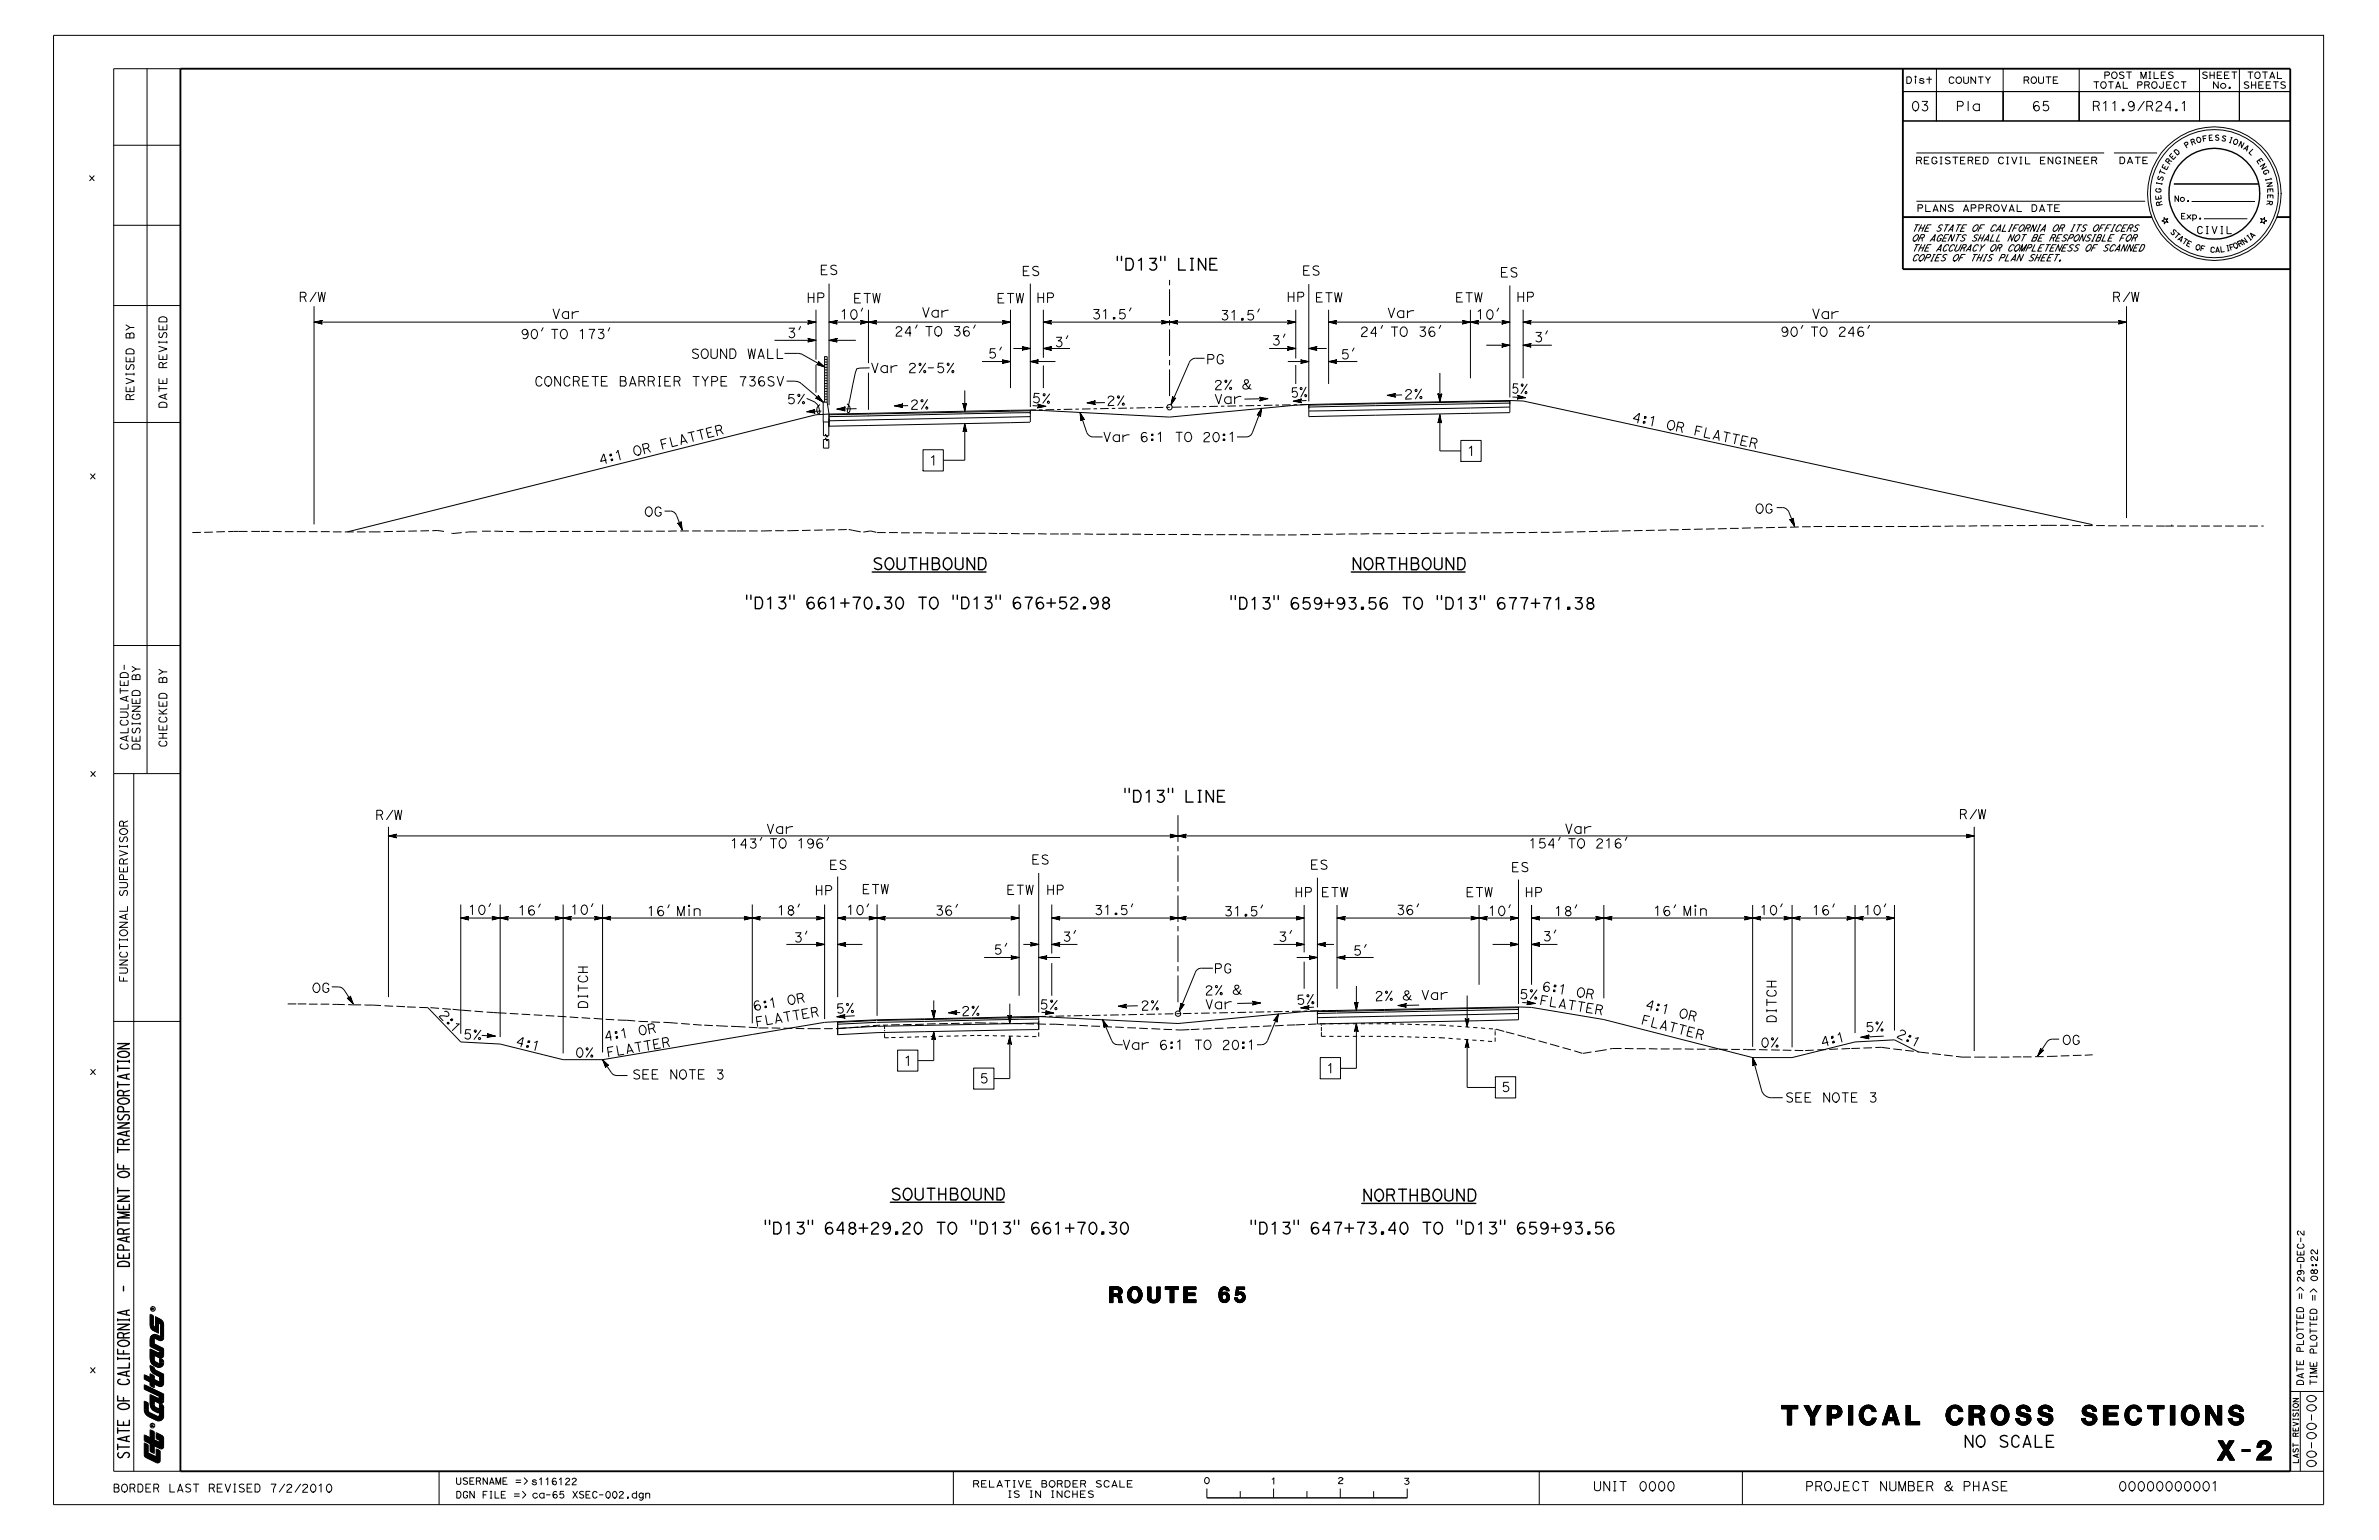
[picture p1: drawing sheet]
<svg xmlns="http://www.w3.org/2000/svg" width="432mm" height="279mm" viewBox="0 0 432 279" stroke-linecap="round" stroke-linejoin="round" font-family="sans-serif">
<defs><g id="words">
<g font-size="3.1">
<text x="323.3" y="258.6">TYPICAL CROSS SECTIONS</text>
<text x="402.5" y="264.9">X-2</text>
</g>
<g font-size="2.9">
<text x="200.8" y="73.6" transform="rotate(-1 200.8 73.6)">2%</text>
<text x="174.4" y="184.3" transform="rotate(-1 174.4 184.3)">2%</text>
</g>
<text font-size="2.6" x="201.4" y="236.4">ROUTE 65</text>
<text font-size="2.2" x="220.3" y="73.3" transform="rotate(-1 220.3 73.3)">V a r</text>
<g font-size="2">
<text x="220.3" y="70.8" transform="rotate(-1 220.3 70.8)">2 % &amp;</text>
<text x="218.6" y="180.6" transform="rotate(-1 218.6 180.6)">2 % &amp;</text>
<text x="249.4" y="181.6" transform="rotate(-1 249.4 181.6)">2 %</text>
<text x="254.6" y="181.5" transform="rotate(-1 254.6 181.5)">&amp;</text>
<text x="257.9" y="181.4" transform="rotate(-1 257.9 181.4)">V a r</text>
</g>
<g font-size="1.9">
<text x="158.3" y="103.4">SOUTHBOUND</text>
<text x="135.1" y="110.5">&quot;D13&quot; 661+70.30 TO &quot;D13&quot; 676+52.98</text>
<text x="223" y="110.5">&quot;D13&quot; 659+93.56 TO &quot;D13&quot; 677+71.38</text>
<text x="188.6" y="183.1" transform="rotate(2 188.6 183.1)">5%</text>
<text x="161.6" y="217.7">SOUTHBOUND</text>
<text x="138.5" y="223.9">&quot;D13&quot; 648+29.20 TO &quot;D13&quot; 661+70.30</text>
<text x="226.7" y="223.9">&quot;D13&quot; 647+73.40 TO &quot;D13&quot; 659+93.56</text>
<text x="356.3" y="262.6">NO SCALE</text>
<text x="23.5" y="264.8" transform="rotate(-90 23.5 264.8)">STATE OF CALIFORNIA - DEPARTMENT OF TRANSPORTATION</text>
</g>
<text font-size="1.7" x="234.3" y="72.1" transform="rotate(-3 234.3 72.1)">5%</text>
<g font-size="1.6">
<text x="148.7" y="49.8">ES</text>
<text x="185.4" y="50.1">ES</text>
<text x="236.3" y="50">ES</text>
<text x="146.4" y="54.9">HP</text>
<text x="167.2" y="57.6">Var</text>
<text x="188.1" y="54.9">HP</text>
<text x="198.1" y="57.9">31.5’</text>
<text x="221.4" y="58.1">31.5’</text>
<text x="233.5" y="54.8">HP</text>
<text x="275.2" y="54.8">HP</text>
<text x="142.8" y="61.3">3’</text>
<text x="191.3" y="62.9">3’</text>
<text x="230.7" y="62.6">3’</text>
<text x="246.8" y="61.1">24’ TO 36’</text>
<text x="157.9" y="67.6">Var 2%-5%</text>
<text x="218.9" y="66.1">PG</text>
<text x="118.2" y="82" transform="rotate(-14 118.2 82)">F L A T T E R</text>
<text x="108.9" y="84.3" transform="rotate(-14 108.9 84.3)">4 : 1</text>
<text x="116.9" y="93.7">OG</text>
<text x="110.2" y="191.8" transform="rotate(-10 110.2 191.8)">F L A T T E R</text>
<text x="137.2" y="186.3" transform="rotate(-10 137.2 186.3)">F L A T T E R</text>
</g>
<g font-size="1.5">
<text x="346.8" y="20.1">03</text>
<text x="354.9" y="20.1">Pla</text>
<text x="368.7" y="20.1">65</text>
<text x="379.7" y="20.1">R11.9/R24.1</text>
<text x="272.2" y="50.3">ES</text>
<text x="100.1" y="57.8">Var</text>
<text x="251.7" y="57.6">Var</text>
<text x="328.7" y="57.8">Var</text>
<text x="162.3" y="61">24’ TO 36’</text>
<text x="278.4" y="62">3’</text>
<text x="323.1" y="61">90’ TO 246’</text>
<text x="96.9" y="70">CONCRETE BARRIER TYPE 736SV</text>
<text x="142.7" y="73.3">5%</text>
<text x="187.2" y="73" transform="rotate(3 187.2 73)">5 %</text>
<text x="200.1" y="80.2">Var 6:1 TO 20:1</text>
<text x="318.5" y="93.1">OG</text>
<text x="132.4" y="153.9">143’ TO 196’</text>
<text x="139" y="151.2">Var</text>
<text x="277.4" y="153.9">154’ TO 216’</text>
<text x="283.9" y="151.2">Var</text>
<text x="150.4" y="157.8">ES</text>
<text x="187.1" y="156.8">ES</text>
<text x="237.8" y="157.8">ES</text>
<text x="274.2" y="158.2">ES</text>
<text x="93.9" y="166.1">16’</text>
<text x="117.4" y="166.1">16’ Min</text>
<text x="147.8" y="162.4">HP</text>
<text x="153.5" y="166">10’</text>
<text x="169.7" y="166.1">36’</text>
<text x="189.8" y="162.3">HP</text>
<text x="198.5" y="166">31.5’</text>
<text x="222.1" y="166.2">31.5’</text>
<text x="234.9" y="162.7">HP</text>
<text x="253.3" y="166">36’</text>
<text x="270" y="166.1">10’</text>
<text x="276.7" y="162.8">HP</text>
<text x="300" y="166.1">16’ Min</text>
<text x="328.8" y="166">16’</text>
<text x="144" y="170.9">3’</text>
<text x="192.8" y="170.8">3’</text>
<text x="232" y="170.8">3’</text>
<text x="279.9" y="170.7">3’</text>
<text x="220.3" y="176.6">PG</text>
<text x="56.6" y="180.1">OG</text>
<text x="79.5" y="184.2" transform="rotate(46 79.5 184.2)">2 : 1</text>
<text x="106.6" y="183.1" transform="rotate(-90 106.6 183.1)">DITCH</text>
<text x="207" y="183.3" transform="rotate(-2 207 183.3)">2 %</text>
<text x="235.2" y="182.3" transform="rotate(-3 235.2 182.3)">5 %</text>
<text x="297.7" y="185.8" transform="rotate(14 297.7 185.8)">F L A T T E R</text>
<text x="298.4" y="183" transform="rotate(14 298.4 183)">4 : 1</text>
<text x="305.5" y="184.8" transform="rotate(14 305.5 184.8)">R</text>
<text x="322.3" y="185.7" transform="rotate(-90 322.3 185.7)">DITCH</text>
<text x="93.4" y="189.6" transform="rotate(14 93.4 189.6)">4 : 1</text>
<text x="203.6" y="190.4">Var 6:1 TO 20:1</text>
<text x="319.5" y="190">0%</text>
<text x="344" y="188.1" transform="rotate(27 344 188.1)">2 : 1</text>
<text x="374.3" y="189.5">OG</text>
<text x="114.7" y="195.8">SEE NOTE 3</text>
<text x="177.7" y="196.5">5</text>
<text x="272.4" y="198.1">5</text>
<text x="324" y="200">SEE NOTE 3</text>
<text x="327.6" y="270.5">PROJECT NUMBER &amp; PHASE</text>
</g>
<g font-size="1.4">
<text x="401" y="45.8" transform="rotate(3 401 45.8)">C</text>
<text x="165.1" y="74.3" transform="rotate(-1 165.1 74.3)">2 %</text>
<text x="296.1" y="76.5" transform="rotate(12 296.1 76.5)">4 : 1</text>
<text x="302.8" y="77.9" transform="rotate(12 302.8 77.9)">R</text>
<text x="305.5" y="78.5" transform="rotate(12 305.5 78.5)">F L A</text>
<text x="311.2" y="79.7" transform="rotate(12 311.2 79.7)">T T E R</text>
<text x="279.8" y="179.7" transform="rotate(10 279.8 179.7)">6 : 1</text>
<text x="136.7" y="183.4" transform="rotate(-9 136.7 183.4)">6 : 1</text>
<text x="143.8" y="182.2" transform="rotate(-9 143.8 182.2)">R</text>
<text x="151.7" y="183.9" transform="rotate(-3 151.7 183.9)">5 %</text>
<text x="279.3" y="182.3" transform="rotate(9 279.3 182.3)">F L A T T E R</text>
<text x="286.9" y="180.9" transform="rotate(10 286.9 180.9)">R</text>
<text x="84" y="188.5" transform="rotate(3 84 188.5)">5 %</text>
<text x="109.7" y="189" transform="rotate(-10 109.7 189)">4 : 1</text>
<text x="116.8" y="187.7" transform="rotate(-10 116.8 187.7)">R</text>
<text x="330.6" y="190" transform="rotate(-14 330.6 190)">4 : 1</text>
<text x="338.6" y="187.3" transform="rotate(-3 338.6 187.3)">5 %</text>
</g>
<g font-size="1.3">
<text x="274.2" y="71.3" transform="rotate(3 274.2 71.3)">5 %</text>
<text x="24.3" y="72.7" transform="rotate(-90 24.3 72.7)">REVISED BY</text>
<text x="30.3" y="74.1" transform="rotate(-90 30.3 74.1)">DATE REVISED</text>
<text x="23.2" y="136.2" transform="rotate(-90 23.2 136.2)">CALCULATED-</text>
<text x="25.4" y="136.2" transform="rotate(-90 25.4 136.2)">DESIGNED BY</text>
<text x="30.2" y="135.7" transform="rotate(-90 30.2 135.7)">CHECKED BY</text>
<text x="23.1" y="178.2" transform="rotate(-90 23.1 178.2)">FUNCTIONAL SUPERVISOR</text>
<text x="20.4" y="270.7">BORDER LAST REVISED 7/2/2010</text>
</g>
<text font-size="1.2" x="398.6" y="42.4">CIVIL</text>
<g font-size="1.1">
<text x="345.8" y="15.2">Dist</text>
<text x="353.5" y="15.2">COUNTY</text>
<text x="367.1" y="15.2">ROUTE</text>
<text x="379.8" y="16">TOTAL PROJECT</text>
<text x="381.8" y="14.3">POST MILES</text>
<text x="399.5" y="14.2">SHEET</text>
<text x="401.5" y="16">No.</text>
<text x="407.1" y="16.1">SHEETS</text>
<text x="347.6" y="29.7">REGISTERED CIVIL ENGINEER</text>
<text x="347.8" y="38.4">PLANS APPROVAL DATE</text>
<text x="346.9" y="42">THE STATE OF CALIFORNIA OR ITS OFFICERS</text>
<text x="346.9" y="43.8">OR AGENTS SHALL NOT BE RESPONSIBLE FOR</text>
<text x="346.9" y="45.6">THE ACCURACY OR COMPLETENESS OF SCANNED</text>
<text x="346.9" y="47.4">COPIES OF THIS PLAN SHEET.</text>
<text x="418.1" y="232.7" transform="rotate(-90 418.1 232.7)">29-DE</text>
<text x="420.6" y="232.6" transform="rotate(-90 420.6 232.6)">08:22</text>
<text x="82.7" y="269.3">USERNAME =&gt; s1161</text>
<text x="176.5" y="269.8">RELATIVE BORDER SCALE</text>
<text x="82.7" y="271.8">DGN FILE =&gt;</text>
<text x="96.5" y="271.8">ca-65 XS</text>
<text x="182.7" y="271.7">IS IN INCHES</text>
</g>
<g font-size="1">
<text x="397.7" y="26.4" transform="rotate(-18 397.7 26.4)">R</text>
<text x="404.3" y="25.8" transform="rotate(16 404.3 25.8)">I</text>
<text x="407.1" y="27" transform="rotate(30 407.1 27)">A</text>
<text x="242.7" y="269.2">2</text>
<text x="254.7" y="269.3">3</text>
</g>
<g font-size=".9">
<text x="393.7" y="29.9" transform="rotate(-52 393.7 29.9)">R</text>
<text x="394.4" y="29.1" transform="rotate(-47 394.4 29.1)">E</text>
<text x="396.8" y="26.9" transform="rotate(-32 396.8 26.9)">P</text>
<text x="398.7" y="26" transform="rotate(-15 398.7 26)">O</text>
<text x="399.8" y="25.7" transform="rotate(-10 399.8 25.7)">F</text>
<text x="403.1" y="25.5" transform="rotate(13 403.1 25.5)">S</text>
<text x="408" y="27.6" transform="rotate(43 408 27.6)">L</text>
<text x="409.5" y="29.2" transform="rotate(54 409.5 29.2)">E</text>
<text x="392.2" y="35.1" transform="rotate(-87 392.2 35.1)">G</text>
<text x="392.3" y="33.9" transform="rotate(-79 392.3 33.9)">I</text>
<text x="392.5" y="33" transform="rotate(-74 392.5 33)">S</text>
<text x="392.7" y="31.9" transform="rotate(-69 392.7 31.9)">T</text>
<text x="410.7" y="31" transform="rotate(65 410.7 31)">G</text>
<text x="411.1" y="32.2" transform="rotate(74 411.1 32.2)">I</text>
<text x="411.5" y="34.1" transform="rotate(87 411.5 34.1)">E</text>
<text x="411.6" y="35.2" transform="rotate(90 411.6 35.2)">E</text>
<text x="392.3" y="36.3" transform="rotate(-96 392.3 36.3)">E</text>
<text x="392.5" y="37.3" transform="rotate(-103 392.5 37.3)">R</text>
<text x="394.6" y="36.6">No.</text>
<text x="395.8" y="39.8">Exp.</text>
<text x="411.5" y="36.3" transform="rotate(96 411.5 36.3)">R</text>
<text x="393.8" y="42.1" transform="rotate(45 393.8 42.1)">S</text>
<text x="394.4" y="42.8" transform="rotate(39 394.4 42.8)">T</text>
<text x="395.9" y="44" transform="rotate(32 395.9 44)">T</text>
<text x="402" y="45.8">A</text>
<text x="406.4" y="44.9" transform="rotate(-29 406.4 44.9)">R</text>
<text x="408.7" y="43.4" transform="rotate(-43 408.7 43.4)">A</text>
<text x="417.1" y="265.6" transform="rotate(-90 417.1 265.6)">LAST REVISION</text>
</g>
<g font-size=".8">
<text x="395.1" y="28.3" transform="rotate(-43 395.1 28.3)">D</text>
<text x="393.2" y="31" transform="rotate(-65 393.2 31)">E</text>
<text x="395.2" y="43.4" transform="rotate(39 395.2 43.4)">A</text>
<text x="396.7" y="44.5" transform="rotate(27 396.7 44.5)">E</text>
<text x="399.3" y="45.5" transform="rotate(13 399.3 45.5)">F</text>
<text x="404.7" y="45.4" transform="rotate(-16 404.7 45.4)">F</text>
<text x="405.5" y="45.2" transform="rotate(-27 405.5 45.2)">O</text>
<text x="408.1" y="43.8" transform="rotate(-39 408.1 43.8)">I</text>
</g>
<text font-size=".7" x="404" y="45.6" transform="rotate(-12 404 45.6)">I</text>
<g font-size=".4">
<text x="28" y="237.7" transform="rotate(-90 28 237.7)">R</text>
<text x="27.9" y="258.9" transform="rotate(-90 27.9 258.9)">R</text>
</g>
</g></defs>
<g fill="none" stroke="#000" stroke-width=".18">
<path d="M9.7 6.4h412v266.6h-412zM26.7 12.5v127.9M32.7 12.5h-12.1v254.4h12.1M345.4 16.6h6.1v5.3h-6.1zM345.4 16.6h70.3M346.1 13.9h.4a.51 .51 0 0 1 .4 .8l-.3 .4h-.5zM347.7 14l.1-.1-.2-.1v.2h.1M348.9 18.4h.9l-.2 .4-.3 .2M350.2 13.9v1.2M351.5 16.6h12.1v5.3h-12.1zM351.5 12.5v9.4M353.8 14.2a.44 .44 0 0 1 .4-.3 .44 .44 0 0 1 .4 .3"/>
<path d="M355.5 15.1a.58 .58 0 0 0 .5-.6 .58 .58 0 0 0-.7-.5 .61 .61 0 0 0-.3 .7 .61 .61 0 0 0 .6 .4M356 19.2a.42 .42 0 0 0 .4-.4 .42 .42 0 0 0-.4-.4h-.7v1.7M356.4 13.9v.9M357.2 18.4v1.7M357.3 13.9v.9M358.6 13.9v1.2l-.9-1.2v1.2M359.1 13.9h.8M359.5 13.9v1.2M360.4 13.9l.4 .6 .5-.6M363.6 12.5v9.4M363.6 16.6h13.8v5.3h-13.8zM367.9 14.5a.3 .3 0 0 0 .3-.3 .3 .3 0 0 0-.3-.3h-.5v1.2"/>
<path d="M369.1 15.1a.58 .58 0 0 0 .5-.7 .58 .58 0 0 0-.7-.4l-.1 .1a.61 .61 0 0 0-.1 .7 .61 .61 0 0 0 .5 .3M370 18.6l-.3-.2a.65 .65 0 0 0-.6 .5v.6M370 13.9v.9M370.9 13.9v.9M371.4 13.9h.9M371.8 18.4h-.9v.8M371.8 13.9v1.2M373.4 13.9h-.7v1.2h.8M377.4 12.5v9.4M377.4 16.6h21.8v5.3h-21.8zM380 14.8h.9M380.5 14.8v1.2"/>
<path d="M380.7 19.2l.3-.3-.1-.4-.2-.1h-.7v1.7M381.8 18.7l.4-.3v1.7M381.8 16l.3-.1 .2-.4a.58 .58 0 0 0-.4-.7 .59 .59 0 0 0-.6 .6 .59 .59 0 0 0 .6 .6M382.6 13.7l.3-.3-.1-.3h-.8v1.1M382.7 14.8h.9M383.1 14.8v1.2M383.5 18.7l.4-.3v1.7M383.8 14.2a.58 .58 0 0 0 .4-.6 .58 .58 0 0 0-.6-.5 .62 .62 0 0 0-.3 .7 .62 .62 0 0 0 .6 .4M384 16l.5-1.2 .4 1.2M385.4 14.8v1.2h.8M385.5 13.1a.47 .47 0 0 0-.8 .3l.1 .1M386 13.1h.9"/>
<path d="M386.4 13.1v1.1M387.1 19.2l-.3 .2-.4-.2-.1-.3 .2-.4 .4-.1 .3 .3 .1 .3-.2 .3M388.5 15.4a.3 .3 0 0 0 .3-.3 .3 .3 0 0 0-.3-.3h-.5v1.2M388.6 14.2v-1.1l.5 1.1 .4-1.1v1.1M389.2 18.4l-1.2 1.7M389.8 15.4l.3-.2-.1-.3-.7-.1v1.2M390 13.1h.4M390.2 13.1v1.1M390.3 19.2l.4-.2-.1-.5-.3-.1h-.6v1.7M391 13.1v1.1h.8M391 16l.4-.2a.71 .71 0 0 0-.2-1 .59 .59 0 0 0-.7 .6 .59 .59 0 0 0 .6 .6M391.4 18.8a.53 .53 0 0 1 .5-.4 .53 .53 0 0 1 .5 .4"/>
<path d="M392.7 14.8v1M393 13.1h-.7v1.1h.8M394 19.5h-1l.8-1.1h.1v1.7M394 14.8h-.7v1.2h.8M394.4 13.1a.48 .48 0 0 0-.8 .3l.1 .1M394.7 15.1l.2-.3h.3l.2 .3M395.9 14.8h.9M396.1 18.7l.4-.3v1.7M396.3 14.8v1.2M399.2 16.6h7.3v5.3h-7.3zM399.2 12.5v9.4M400.6 13.1a.47 .47 0 0 0-.8 .3l.1 .1"/>
<path d="M401.1 13.1v1.1M401.9 13.1v1.1M402.6 14.8v1.2l-.8-1.2v1.2M403.2 13.1h-.8v1.1h.9M404.6 13.1h-.8v1.1h.8M405.1 13.1h.9M405.5 13.1v1.1M406.5 16.6h9.2v5.3h-9.2zM406.5 12.5v9.4M408 13.1h.9M408.1 14.9a.47 .47 0 0 0-.7 .3l.1 .1M408.5 13.1v1.1"/>
<path d="M408.7 14.8v1.2M409.4 14.8v1.2M409.8 14.2h.1a.58 .58 0 0 0 .3-.7l-.1-.4a.58 .58 0 0 0-.8 .5 .58 .58 0 0 0 .6 .6M410.7 13.1h.8M410.8 14.8h-.8v1.2h.8M411.1 13.1v1.1M412 14.2l.4-1.1 .5 1.1M412.1 14.8h-.8v1.2h.8M412.1 13.9h.6M412.6 14.8h.9M413.1 14.8v1.2M413.4 13.1v1.1h.7"/>
<path d="M414.8 14.9a.47 .47 0 0 0-.8 .3l.1 .1M16.3 31.9l.8 .9M17.1 31.9l-.8 .9M20.6 26.4h12.1M345.4 21.9h70.3M347.7 20.1a.88 .88 0 0 1-.6-.9 .88 .88 0 0 1 .6-.8 .96 .96 0 0 1 .6 .9 .96 .96 0 0 1-.6 .8M347.8 36.5h41.6M347.8 27.7h34.1M348.5 29.1l.3-.2-.1-.3-.8-.1v1.2M348.7 37.7a.3 .3 0 0 0 .3-.3 .3 .3 0 0 0-.3-.3h-.6v1.3M349.5 37.1v1.3h.9M350.1 28.5h-.8v1.2h.8"/>
<path d="M350.7 28.8l.3-.3h.3l.2 .3M350.9 38.4l.4-1.3 .5 1.3M352.1 28.5h.4M352.3 28.5v1.2M353.1 37.1v1.3l-.9-1.3v1.3M353.9 28.6a.48 .48 0 0 0-.8 .2l.1 .2M354.4 28.5h1M354.5 37.2a.51 .51 0 0 0-.9 .2l.2 .2M354.9 28.5v1.2M356.4 38.4l.4-1.3 .5 1.3M356.6 28.5h-.8v1.2h.9M357.8 29.1a.3 .3 0 0 0 .3-.3 .3 .3 0 0 0-.3-.3h-.6v1.2"/>
<path d="M358.3 37.7a.3 .3 0 0 0 .3-.3 .3 .3 0 0 0-.3-.3h-.5v1.3M359.4 28.5h-.8v1.2h.9M359.7 37.7a.3 .3 0 0 0 .3-.3 .3 .3 0 0 0-.3-.3h-.5v1.3M360 28.5h.4a.55 .55 0 0 1 .4 .8l-.2 .4h-.6zM361.1 37.7a.32 .32 0 0 0 .2-.5l-.8-.1v1.3M362.4 38.3v.1a.62 .62 0 0 1-.6-.7 .62 .62 0 0 1 .6-.6 .62 .62 0 0 1 .5 .7 .62 .62 0 0 1-.5 .6M362.8 28.8l.3-.3h.3l.2 .3M363.3 37.1l.4 1.3 .5-1.3M364.2 28.5h.4M364.4 28.5v1.2M364.7 38.4l.4-1.3 .5 1.3M365.1 28.5l.5 1.2 .5-1.2"/>
<path d="M366.1 37.1v1.3h.8M366.6 28.5h.4M366.8 28.5v1.2M367.6 28.5v1.2h.8M368.8 37.1l.7 .2 .2 .7-.2 .3-.7 .1zM370.2 38.4l.4-1.3 .5 1.3M371.2 28.5h-.8v1.2h.8M371.6 37.1h.9M372 37.1v1.3M372.6 28.5v1.2l-.8-1.2v1.2M373.2 28.8l.2-.3h.3l.3 .3M373.8 37.1h-.9v1.3h.9"/>
<path d="M374.6 28.5h.3M374.8 28.5v1.2M376.4 28.5v1.2l-.9-1.2v1.2M377.7 28.5h-.8v1.2h.9M379.1 28.5h-.8v1.2h.9M380.3 29.1l.3-.2-.1-.3-.8-.1v1.2M383.7 27.7h7.8M384.8 28.5l.7 .1a.75 .75 0 0 1-.1 1.1h-.6zM386.1 29.7l.5-1.2 .5 1.2M386.3 29.4h.6M387.5 28.5h1M388 28.5v1.2"/>
<path d="M388.9 29.1h.6M389.7 28.5h-.8v1.2h.9M391.4 33.2l1 .2M391.5 33.1l-.1 .2M391.5 34.2l-.2 .2 .1 .4M391.9 36.8a.24 .24 0 0 0-.3-.2 .24 .24 0 0 0-.2 .3l.1 .4 1-.2M392.2 35.5l.1 .5-1 .2v-.6M394.6 33.4h15.3M395.4 35.5v1.1l-.6-1.1v1.1M396.6 38.7h-.6v1h.6M397.8 36.6h11.5M400 39.7h7.9"/>
<path d="M400.4 24.6l-.6 .1 .2 .9M401.4 25h-.4M401.5 24.5h-.5v1h.6M402.7 24.6l-.3-.1-.2 .1-.1 .2 .6 .4v.2l-.3 .1-.3-.2M405.6 26.2a.48 .48 0 0 0 .5-.4 .48 .48 0 0 0-.3-.5 .52 .52 0 0 0-.4 .4 .52 .52 0 0 0 .3 .5M407.3 25.9l-.5 .9v-1.1l-.5 .8M410.2 30.2l.9-.5-.6 1 .9-.5M411.4 33.3l1-.2-.9 .7 1-.1M411.5 36.5l1 .1-.1 .4-.1 .1h-.2l-.2-.2M411.6 36v-.6h1v.6M412.2 32.3l.1 .2M412.2 32.4l-.9 .3"/>
<path d="M412.6 34.8l-.1-.5h-.9v.6M413.5 35.1a11.6 11.6 0 0 1-16.5 10.5 11.6 11.6 0 0 1-2.6-19.4 11.6 11.6 0 0 1 18.8 6l.2 1.4 .1 1.6M414 35.1a12.1 12.1 0 0 1-17.1 11.1 12.1 12.1 0 0 1-2.8-20.2 12.1 12.1 0 0 1 19.5 6l.4 3.2M20.6 40.9h12.1M20.6 55.4h12.1M22.9 58.9l.7 .5-.7 .5M28.9 57.8a.77 .77 0 0 1 .7-.4 .77 .77 0 0 1 .7 .5v.5h-1.4zM30.3 58.9v.9h-1.4v-.8M54.5 53.9h.7l.4 .8M55.2 53.9l.3-.2v-.5l-.3-.2h-.7v1.7M57 55.6v39.5M57 58.4h91.1"/>
<path d="M57.4 53l-1.1 1.7M57.8 53l.2 1.7 .4-1.7 .3 1.7 .3-1.7M58.4 58.8l-.1-.4 .1-.3-.1 .4-.3-.1 .4-.1-.7 .1 .7 .3-1.1-.3 1.1-.3-1.4 .3 1.4 .4M58.4 58.1v.1M58.4 58.7v.1M95.7 60a.82 .82 0 0 1 .2 .9 .82 .82 0 0 1-.9 .5l-.1-.1M98.6 59.5l-.3 .5M100.1 59.8h1.1M100.4 56.1l.5 1.7 .6-1.7M100.7 59.8v1.6M106.9 59.8h1l-.4 .9-.1 .7M108.6 59.8h.9v.2l-.5 .4a.54 .54 0 0 1 .6 .4v.3l-.3 .3h-.4l-.3-.2"/>
<path d="M110.7 59.5l-.3 .5M143.2 59.5h1l-.3 .5-.3 .2M145.3 59.2l-.3 .6M146.7 58.1l1.4 .3-1.4 .4 1.1-.4-1.1-.2 .7 .2-.6 .2 .3-.2h-.3l-.1 .4 .2-.4-.2-.3M146.7 58.1v.1M146.7 58.7v.1M146.7 53.1v1.8M147.7 53.1v1.8M148.1 56.2v9.1M149.2 54a.42 .42 0 0 0 .4-.4 .42 .42 0 0 0-.4-.5h-.8v1.8M150.1 48.1h-1v1.7h1M150.5 51.5v22"/>
<path d="M150.5 58.4h32.9M151.8 48.2l-.6-.1-.3 .2-.1 .3 .1 .1M151.8 58.8l-.1-.4 .2-.3-.1 .4-.3-.1 .3-.1-.6 .1 .7 .3-1.1-.3 1.1-.3-1.4 .3 1.4 .4M151.9 58.1v.1M151.9 58.7v.1M152.8 56.5l.5-.3v1.7M155 57.9a.86 .86 0 0 0 .6-.9 .86 .86 0 0 0-.8-.8 .94 .94 0 0 0-.4 .9 .94 .94 0 0 0 .6 .8M155.1 54.1h.8M156.1 53.2h-1v1.8h1.1M156.2 58.1l1.4 .3-1.4 .4 1.1-.4-1-.2 .7 .2-.7 .2 .4-.2h-.3l-.2 .4 .2-.4-.1-.3M156.2 58.1v.1M156.2 58.7v.1"/>
<path d="M156.6 55.9l-.3 .6M156.8 53.2h1.2M157.4 53.2v1.8M157.6 56.2v9.7M158.4 53.2l.3 1.8 .4-1.8 .3 1.8 .3-1.8M159 58.8l-.1-.4 .2-.3-.2 .4-.3-.1 .4-.1-.7 .1 .7 .3-1-.3 1.1-.3-1.5 .3 1.5 .4M159.1 58.1v.1M159.1 58.7v.1M162.7 59.6a.54 .54 0 0 1 .5-.3 .54 .54 0 0 1 .5 .3M166.5 58.9l-.3 .6M167.5 55.8l.5 1.8 .6-1.8M168 59.2h1.2"/>
<path d="M168.6 59.2v1.8M173.2 59.2h1l-.2 .5-.4 .2M175.8 59.4l-.3-.2-.5 .3-.1 .8M177 58.9l-.3 .6M181.2 54.1h.6M182 58.1l1.4 .3-1.4 .4 1.1-.4-1.1-.2 .7 .2-.6 .2 .3-.2h-.3l-.1 .4 .2-.4-.1-.3M182 58.1v.1M182 58.7v.1M182.1 53.2h-.9v1.8h1M182.9 53.2h1.1M183.4 53.2v1.8M183.4 56.2v14.2"/>
<path d="M184.5 53.2l.2 1.8 .4-1.8 .3 1.8 .4-1.8M186.7 48.3h-1v1.7h1.1M187 51.5v22.4M188.4 53.1v1.8M188.4 48.5a.56 .56 0 0 0-.6-.2 .56 .56 0 0 0-.3 .5l.1 .2M189.4 58.4h45.8M189.4 56.2v8.7M189.4 53.1v1.8M190.7 58.8l-.1-.4 .2-.3-.2 .4-.2-.1 .3-.1-.7 .1 .7 .3-1-.3 1.1-.3-1.4 .3 1.4 .4M190.8 54h.2l.2-.3-.1-.4-.2-.2h-.8v1.8M190.8 58.1v.1M190.8 58.7v.1"/>
<path d="M198.5 56.2h1l-.1 .3-.5 .3M200.3 56.5l.4-.3v1.6M204.2 56.2h-.9l-.1 .8M205.3 55.9l-.3 .5M210.8 58.1l1.5 .3-1.5 .4 1.1-.4-1-.2 .7 .2-.7 .2 .4-.2h-.3l-.2 .4 .3-.4-.2-.3M210.8 58.1v.1M210.8 58.7v.1M212.3 50.8v1M212.3 52.5v4.8M212.3 58.1v.9M212.3 59.8v4.8M213.6 58.8l-.1-.4 .2-.3-.1 .4-.3-.1 .3-.1-.7 .1 .7 .3-1-.3 1.1-.3-1.4 .3 1.4 .4"/>
<path d="M213.7 58.1v.1M213.7 58.7v.1M221.8 56.3h1l-.2 .4-.4 .3M223.6 56.7l.4-.4v1.8M227.4 56.3h-.8l-.1 .8M228.6 56l-.3 .6M233.7 58.1l1.5 .3-1.5 .4 1.1-.4-1-.2 .7 .2-.7 .2 .4-.2h-.3l-.2 .4 .3-.4-.2-.3M233.7 58.1v.1M233.7 58.7v.1M233.8 53v1.7M234.8 53v1.7M235.2 56.2v8.8"/>
<path d="M236.2 53.9l.3-.2 .2-.3-.2-.3-.1-.1h-.8v1.7M237.6 51.5v21.3M237.6 48.2h-1v1.7h1.1M239 54h.6M239.3 48.4a.54 .54 0 0 0-.6-.2 .54 .54 0 0 0-.3 .6l.1 .1M239.9 53.1h-.9v1.7h1M240.6 53.1h1.2M241.2 58.4h32.8M241.2 56.2v13.5M241.2 53.1v1.7M242.3 53.1l.2 1.7 .4-1.7 .3 1.7 .4-1.7M242.5 58.8l-.1-.4 .1-.3-.1 .4-.3-.1 .4-.1-.7 .1 .7 .3-1-.3 1-.3-1.3 .3 1.3 .4"/>
<path d="M242.5 58.1v.1M242.5 58.7v.1M248.1 59.7v-.1a.55 .55 0 0 0-.5-.3 .55 .55 0 0 0-.5 .4M250.9 59l-.2 .6M252 55.9l.5 1.7 .6-1.7M252.5 59.3h1.2M253.1 59.3v1.7M257.7 59.3h1l-.3 .5-.3 .2M260.3 59.5a.57 .57 0 0 0-.6-.1 .57 .57 0 0 0-.3 .5v.5M261.5 59l-.3 .6M264.4 54h.7M265.4 53.1h-1v1.7h1.1"/>
<path d="M265.5 58.1l1.4 .3-1.4 .4 1.1-.4-1.1-.2 .8 .2-.7 .2 .3-.2h-.3l-.1 .4 .2-.4-.2-.3M265.5 58.1v.1M265.5 58.7v.1M266.1 53.1h1.1M266.6 53.1v1.7M266.9 56.2v12.4M267.7 53.1l.2 1.7 .4-1.7 .4 1.7 .3-1.7M268.2 58.8v-.4l.1-.3-.1 .4-.3-.1 .3-.1-.6 .1 .7 .3-1.1-.3 1.1-.3-1.4 .3 1.4 .4M268.3 56.5l.4-.3v1.7M268.3 58.1v.1M268.3 58.7v.1M270.4 57.9a.89 .89 0 0 0 .6-.9 .89 .89 0 0 0-.6-.8 .96 .96 0 0 0-.1 1.7h.2"/>
<path d="M272 55.9l-.3 .6M272.6 58.1l1.4 .3-1.4 .4 1.1-.4-1-.2 .7 .2-.7 .2 .4-.2h-.3l-.2 .4 .2-.4-.1-.3M272.6 58.1v.1M272.6 58.7v.1M273.5 48.5h-1v1.8h1.1M274 51.8v20.3M275.3 48.7l-.5-.2-.4 .2-.1 .3 .1 .2M275.5 53v1.7M276.5 58.4h109.5M276.5 56.2v12.4M276.5 53v1.7M277.8 58.8l-.1-.4 .2-.3-.2 .4-.3-.1 .4-.1-.7 .1 .7 .3-1-.3 1.1-.3-1.4 .3 1.4 .4"/>
<path d="M277.9 58.1v.1M277.9 58.7v.1M277.9 53.9l.3-.2v-.6l-.1-.1h-.8v1.7M327.2 59l-.3 .6M328.8 59.3h1.1M329 56.1l.6 1.7 .6-1.7M329.3 59.3v1.7M334.9 59.7a.56 .56 0 0 0-.5-.3 .56 .56 0 0 0-.5 .3M338.1 59.5a.61 .61 0 0 0-.9 .2v.7M339.3 59l-.3 .6M347.5 43.8a.81 .81 0 0 0 .6-1.2 .83 .83 0 0 0-.8 1.2h.2M347.6 46.4l.1-.1a.31 .31 0 0 1 .3-.1 .31 .31 0 0 1 .3 .2"/>
<path d="M347.7 40.8h.7M347.7 44.4h.7M348 40.8l-.5 1.2M348 44.4l-.5 1.2M348.5 47.3a.78 .78 0 0 0 .7-1.1 .9 .9 0 0 0-.8 1.1h.2M348.8 40.8l-.6 1.2M348.8 44.4l-.6 1.2M348.9 43.2l.2-.1 .2-.3-.1-.2h-.5l-.5 1.2M349.4 40.8l-.6 1.2M349.4 44.4l-.6 1.2M350 46.8a.36 .36 0 0 0 .3-.2 .36 .36 0 0 0 0-.4h-.5l-.5 1.1M350.3 43.8l1-1.2-.3 1.2"/>
<path d="M350.5 40.8h-.6l-.6 1.2h.7M350.5 44.4h-.6l-.6 1.2h.7M351 46.2h.3M351.1 46.2l-.6 1.1M351.5 45.6l.9-1.2-.2 1.2M351.9 42.8l.4-.2 .3 .2M352.4 46.2h-.7l-.5 1.1h.7M352.6 40.9a.44 .44 0 0 0-.4-.1 .44 .44 0 0 0-.3 .4M353 44.6l.3-.2h.3l.1 .2M353.1 40.8h.7M353.4 46.2a.43 .43 0 0 0-.5 0 .43 .43 0 0 0-.2 .4M353.5 40.8l-.6 1.2"/>
<path d="M353.6 42l.9-1.2-.1 1.2M353.7 42.6h-.6l-.6 1.2h.7M354.1 44.6l.3-.2h.2l.1 .2M354.7 47.3a.9 .9 0 0 0 .7-1.1h-.1a.86 .86 0 0 0-.7 1.1h.2M354.8 42.6l-.5 1.2-.2-1.2-.5 1.2M355.2 40.8h.8M355.2 42.6h.8M355.2 44.4l-.4 .9M355.6 42.6l-.6 1.2M355.6 40.8l-.5 1.2M356 44.4l-.5 .9M356.5 45l.4-.3v-.3h-.6l-.5 1.2"/>
<path d="M356.7 46.2h-.7l-.5 1.1M356.8 45.6l1-1.2-.2 1.2M356.9 42.7l-.4-.1-.3 .3v.1M357 40.8h-.7l-.5 1.2h.7M358.2 46.2h.7M358.3 42a.84 .84 0 0 0 .6-1.2 .84 .84 0 0 0-.7 1.2h.2M358.4 44.6l.4-.2h.2l.1 .2M358.5 46.2l-.5 1.1M359.1 42.7l-.5-.1-.3 .3 .1 .1M359.3 46.2l-.5 1.1M359.6 44.4v.6l.7-.6M359.6 42.6l-.6 1.2"/>
<path d="M359.9 46.2l-.5 1.1M360.1 43.8l.9-1.2-.2 1.2M360.2 40.8h-.6l-.6 1.2M360.2 42.6l-.6 1.2M360.4 46.2h.3M360.6 46.2l-.6 1.1M361.5 45.6a.85 .85 0 0 0 .7-1.2 .86 .86 0 0 0-.8 1.1l.2 .1M361.7 41l.3-.2h.2l.1 .2M361.8 42.6l-.6 1.2h.7M361.8 46.2a.45 .45 0 0 0-.5 0 .45 .45 0 0 0-.2 .4M362.3 42l.9-1.2-.2 1.2M362.9 42.6l-.6 1.2h.6"/>
<path d="M363 45l.3-.2a.22 .22 0 0 0 .1-.2 .22 .22 0 0 0-.2-.2h-.4l-.5 1.2M363.5 46.8a.37 .37 0 0 0 .4-.6h-.5l-.6 1.1M363.9 40.8l-.5 1.2h.6M364.5 46.2l-.6 1.1h.7M364.9 44.6l.3-.2h.2l.2 .2M365 47.3l.9-1.1-.2 1.1M365.1 40.8h.2M365.2 40.8l-.6 1.2M365.7 42.6l-.6 1.2-.1-1.2-.6 1.2M365.8 43.8a1.03 1.03 0 0 0 .8-1l-.1-.2a.9 .9 0 0 0-.8 1.1l.2 .1M365.8 45.6a.85 .85 0 0 0 .7-1.2 .91 .91 0 0 0-.8 1.1l.2 .1M366.4 40.8h-.6l-.6 1.2"/>
<path d="M366.5 45.6l.6-1.2-.2 1.2 1-1.2-.6 1.2M366.7 42a.93 .93 0 0 0 .6-1.2 .84 .84 0 0 0-.7 1.2h.2M367.1 42.6h.8M367.3 46.2l-.5 1.1-.2-1.1-.6 1.1M367.5 42.6l-.5 1.2M368.1 41.4l.3-.2v-.4h-.5l-.5 1.2M368.4 45a.48 .48 0 0 0 .3-.6h-.5l-.5 1.2M369.3 44.4l-.5 1.2h.6M369.4 46.2a.42 .42 0 0 0-.5 0 .42 .42 0 0 0-.2 .4M369.5 43.1l.3-.4-.1-.1h-.4l-.6 1.2h.5M369.7 40.8l-.5 1.2-.2-1.2-.5 1.2M369.8 46.2l-.5 1.1"/>
<path d="M370.2 40.8h.2M370.3 40.8l-.5 1.2M370.4 42l.9-1.2-.2 1.2M370.5 46.2l-.6 1.1M371 42.6h-.6l-.6 1.2h.7M371 44.4h-.6l-.6 1.2h.7M371.5 44.4h.7M371.6 46.2h-.7l-.5 1.1h.7M371.8 44.4l-.5 1.2M372.7 46.2h-.7l-.5 1.1h.7M372.7 43.2l.4-.3-.1-.3h-.4l-.6 1.2M372.9 42a.81 .81 0 0 0 .6-1.2 .91 .91 0 0 0-.8 1.1l.2 .1"/>
<path d="M373.1 46.2h.7M373.2 44.4h-.6l-.6 1.2h.7M373.5 46.2l-.6 1.1M374.2 42.6h-.6l-.5 1.2h.6M374.3 44.4l-.5 1.2-.2-1.2-.5 1.2M374.3 41.4a.37 .37 0 0 0 .4-.2 .37 .37 0 0 0-.1-.4h-.4l-.6 1.2M375.3 42.7a.39 .39 0 0 0-.5-.1 .39 .39 0 0 0-.2 .4M375.3 44.4h-.6l-.5 1.2h.6M375.9 43.2a.39 .39 0 0 0 .4-.2 .39 .39 0 0 0-.1-.4h-.4l-.6 1.2M376.4 40.8h.3M376.4 44.5a.42 .42 0 0 0-.5-.1 .42 .42 0 0 0-.2 .4M376.5 40.8l-.5 1.2"/>
<path d="M376.7 43.8a.9 .9 0 0 0 .7-1.1l-.1-.1a.83 .83 0 0 0-.8 1.2h.2M377.1 40.8h.7M377.5 44.5a.4 .4 0 0 0-.5-.1 .4 .4 0 0 0-.2 .4M377.5 40.8l-.5 1.2M378.7 42.6l-.6 1.2-.1-1.2-.6 1.2M378.8 40.9a.4 .4 0 0 0-.4-.1 .4 .4 0 0 0-.3 .4M378.8 45.6h.1a.96 .96 0 0 0 .6-1.2 .87 .87 0 0 0-.8 1.2h.2M379.6 42.7a.39 .39 0 0 0-.4-.1 .39 .39 0 0 0-.3 .4M380.2 42a.84 .84 0 0 0 .6-1.2 .84 .84 0 0 0-.7 1.2h.2M380.2 42.6h.3M380.3 42.6l-.5 1.2M380.7 44.4h-.6l-.6 1.2"/>
<path d="M381.1 43.1l.3-.4-.1-.1h-.4l-.5 1.2h.5M382 42.6l-.5 1.2h.6M382.1 40.8h-.7l-.5 1.2M382.9 44.5a.45 .45 0 0 0-.7 .3M383.2 40.8h-.7l-.5 1.2M383.3 44.6l.3-.2h.2l.1 .2M383.6 53.9h.7l.4 .8M383.7 40.8h.3M383.7 42.6h-.6l-.6 1.2h.7M383.8 40.8l-.5 1.2M383.9 45.6l.9-1.2-.2 1.2M384.3 53.9l.3-.2v-.6l-1-.1v1.7"/>
<path d="M384.4 41l.3-.2h.2l.1 .2M384.5 58.1l1.5 .3-1.5 .4 1.1-.4-1-.2 .7 .2-.6 .2 .3-.2h-.3l-.2 .4 .2-.4-.1-.3M384.5 58.1v.1M384.5 58.7v.1M385.9 42.6h-.6l-.6 1.2M386 55.6v38.4M386.1 43.8a.86 .86 0 0 0 .7-1.2l-.4 .1-.4 .5a.32 .32 0 0 0-.1 .3 .32 .32 0 0 0 .3 .3M386.1 40.8h-.6l-.5 1.2h.6M386.2 44.4l-.6 1.2-.1-1.2-.5 1.2M386.6 53l-1.2 1.7M386.8 41.4a.34 .34 0 0 0 .3-.2 .34 .34 0 0 0-.1-.4h-.4l-.6 1.2M386.9 53l.3 1.7 .3-1.7 .4 1.7 .3-1.7"/>
<path d="M387.3 44.4l-.6 1.2-.1-1.2-.5 1.2M387.6 43.2l.4-.3-.2-.3h-.4l-.5 1.2M388.3 44.4h-.6l-.6 1.2h.7M388.3 40.9a.42 .42 0 0 0-.5-.1 .42 .42 0 0 0-.2 .4M388.8 44.4h.4a.96 .96 0 0 1-1 1.2zM392.4 40.1l.4 .1v.4l.3-.4 .4 .2-.3-.4 .3-.4-.5 .2-.2-.3v.4l-.4 .2h.1M397.8 43.9l-.5-.2-.4 .8 .5 .3M398.8 45.3a.38 .38 0 0 0 .5-.3v-.4a.38 .38 0 0 0-.4-.2 .38 .38 0 0 0-.3 .4v.4l.2 .2M398.9 41.3l.3-.2h.3l.2 .2M400.2 44.7l-.6-.1-.2 .9M400.5 41.1h.3M400.6 41.1v1.3"/>
<path d="M401.5 41.1l.4 1.3 .5-1.3M402.2 45.8l.3-1 .3 1M403.1 44.8l.1 .9h.5M403.1 41.1h.3M403.3 41.1v1.3M404.2 41.1v1.3h.8M404.3 44.6l.2 .9M404.4 44.5l-.2 .1M405.2 44.3l-.5 .1 .2 1M407.4 43.2l.5 .8-1.1-.5 .6 .8M407.9 42.7l.6 .8M408 42.7l-.2 .1"/>
<path d="M411.3 40l.1 .1-.4 .1v.4l-.3-.3-.4 .1 .3-.4-.3-.4 .4 .2 .3-.3v.4l.4 .2M20.6 76.6h12.1M22.9 68.6l1.4 .6-1.4 .4M22.9 67.9h1.4M22.9 67.7v.4M23 63.5a.93 .93 0 0 1 1.3 .1v.6h-1.4zM23 66.2v.8h.3l.1-.1M23.6 60.6l-.3-.1h-.3l-.1 .2v.6h1.4v-.6M23.6 71.9l-.1-.3a.35 .35 0 0 0-.4 0 .35 .35 0 0 0-.2 .3v.6h1.4M24.3 70.1v1h-1.4v-.9M24.3 64.7v.9h-1.4v-.8M28.9 73.3a.83 .83 0 0 1 1.4 .1v.5h-1.4z"/>
<path d="M28.9 62.8l1.4 .5-1.4 .5M28.9 70.5h1.4M28.9 61.9v.4M28.9 70v1M28.9 62.1h1.4M29 60.4l-.1 .2v.4l.2 .2 .3-.1M29.6 66.1a.36 .36 0 0 0-.4-.4 .36 .36 0 0 0-.3 .4v.6h1.4M30.3 71.5l-1.4 .4 1.4 .6M30.3 68.6v1h-1.4v-.9M30.3 64.3v.9h-1.4v-.8M95.6 60.6a.49 .49 0 0 1-.7 0 .49 .49 0 0 1 0-.7l.5-.1a.51 .51 0 0 1 .3 .3 .51 .51 0 0 1-.1 .5M97 61.4a.87 .87 0 0 0 .6-.8 .87 .87 0 0 0-.6-.8 .92 .92 0 0 0-.6 .8 .92 .92 0 0 0 .6 .8"/>
<path d="M97.3 68.7l.1-.1a.54 .54 0 0 1 .5-.3 .54 .54 0 0 1 .5 .4M99.5 70a.82 .82 0 0 0 .5-1.3 .59 .59 0 0 0-.7-.4 .59 .59 0 0 0-.4 .7 .8 .8 0 0 0 .7 1M101.7 68.3v1.7l-1-1.7v1.7M102.3 61.4a.87 .87 0 0 0 .7-.8 .87 .87 0 0 0-.7-.8 .87 .87 0 0 0-.6 .9 .87 .87 0 0 0 .7 .7M102.5 68.7l.1-.2 .3-.2 .3 .1 .2 .3M104.8 69.2a.42 .42 0 0 0 .4-.5 .42 .42 0 0 0-.4-.4h-.7v1.7M105.3 60l.4-.2v1.6M106.8 68.3h-1v1.7h1M107.5 68.3h1.1M108.1 68.3v1.7M110.2 68.3h-1v1.7h1.1M113.4 69.1l.2-.3v-.2l-.4-.3h-.6v1.7h.7"/>
<path d="M114.3 70l.5-1.7 .6 1.7M116.7 69.2l.4-.4-.2-.3-.2-.2h-.7v1.7M118.4 69.2l.4-.3a.47 .47 0 0 0-.4-.6h-.7v1.7M119.5 68.3h.4M119.7 68.3v1.7M121.6 68.3h-.9v1.7h1M123 69.2a.42 .42 0 0 0 .4-.5 .42 .42 0 0 0-.4-.4h-.6v1.7M125.8 68.3h1.1M126.3 68.3v1.7M126.7 63.4h-.7l-.3 .2 .1 .3 .8 .4a.48 .48 0 0 1 0 .7 .48 .48 0 0 1-.6 0l-.3-.2M127.4 68.3l.6 .9 .5-.9M128 65h-.1a.91 .91 0 0 1-.5-1.4 .61 .61 0 0 1 .8-.3 .61 .61 0 0 1 .3 .7l-.1 .7-.5 .3"/>
<path d="M129.1 63.3v1.3a.61 .61 0 0 0 .5 .4 .61 .61 0 0 0 .6-.4v-1.3M129.9 69.2l.3-.1 .1-.3-.1-.3-.3-.2h-.7v1.7M130.7 78a.44 .44 0 0 0 .3-.5 .44 .44 0 0 0-.5-.3l-.7 .1 .4 1.7M131.9 68.3h-1v1.7h1M131.9 63.3v1.7l-1.1-1.7v1.7M132.5 63.3h.5a.96 .96 0 0 1 .6 .9 .96 .96 0 0 1-.6 .8h-.5zM134.3 68.3l1.1 .1a1.79 1.79 0 0 0-.5 1.6M135.8 63.3l.3 1.7 .3-1.7 .4 1.7 .3-1.7M136.1 68.3h.9l-.2 .4-.4 .3M137.6 65l.6-1.7 .5 1.7M137.7 64.6h.9M138.6 68.5a.57 .57 0 0 0-.9 .4v.5"/>
<path d="M139.3 63.3v1.7h1.1M140.4 68.5a.57 .57 0 0 0-.6-.2 .57 .57 0 0 0-.4 .5l.2 .1M140.6 61.7h7.5M141.1 68.3l.5 1.7 .6-1.7M141.1 63.3v1.7h1M142.4 64.1h2.7l.4 .1 4.2 2.4M142.8 69.2h1.5l.9 .2 4.2 3.6h.7M144.1 71.6h-.9v.8M145 71.9l.2-.2-.3-.2-.1 .3 .3 .1M146 71.5l-1.2 1.8M146.4 72.3l1.4 .6a2.01 2.01 0 0 1 .9 2.1h-.3a1.1 1.1 0 0 1 .4-1.6M146.5 74.6v.2"/>
<path d="M146.7 61.4l1.4 .3-1.4 .3 1.1-.3-1.1-.2 .7 .2-.6 .2 .3-.2h-.3l-.1 .3 .2-.3-.2-.3M146.7 61.4h.1M146.7 62v.1M147.8 75l-.1-.4 .1-.3-.1 .4h-.3l.4-.2-.7 .2 .7 .2-1-.2 1-.4-1.3 .4 1.4 .3M147.8 74.2v.2M147.9 74.9v.1M148.1 66.2v5M148.1 72.2v.1M148.3 66.1v.1M148.5 71.8l.9 1.2-1.3-.8 1.1 .5-.7-.8v.1l.4 .5-.6-.3 .4 .1-.2-.2-.4 .1h.4v-.4l.1 .1M148.5 71.7v.1M148.6 65.6l1.1 1-1.4-.5 1.1 .3-.8-.7 .5 .6-.7-.2h.4l-.2-.2-.3 .2 .3-.1v-.4"/>
<path d="M148.6 65.6h.1M149.1 74.6l-2.6 .1M149.4 72.9v3.7h1.1v-1.5l-.4-2.1M149.5 79.7h.3v-.2l.3 .5v-.3h.3v1.6h-.9zM149.5 76.6v2.5h.3v-.3l.3 .5v-.2h.3v-2.5M149.7 73v-8.3h.4v8.3M149.7 72.5h.4M149.7 72h.4M149.7 71.5h.4M149.7 71h.4M149.7 70.5h.4M149.7 70h.4"/>
<path d="M149.7 69.6h.4M149.7 69.1h.4M149.7 68.6h.4M149.7 68.1h.4M149.7 67.6h.4M149.7 67.1h.4M149.7 66.7h.4M149.7 66.1h.4M149.7 65.7h.4M149.7 65.2h.4M149.7 66.5v.1M150.5 75.1v2.4"/>
<path d="M150.5 61.7h4.8M150.5 75.1l-2.4 .1-85 21.3M151.8 62l-.1-.3 .2-.3-.1 .4-.3-.1 .3-.1-.6 .1 .7 .3-1.1-.3 1.1-.3-1.4 .3 1.4 .3M151.9 61.4h.1M151.9 62v.1M151.9 74.1v.2M153.3 74.5l-.1-.3 .2-.3-.2 .4-.3-.1 .4-.1-.7 .1 .7 .2-1-.2 1-.2 .1-.1-1.5 .3 1.5 .3M153.4 73.8v.1M153.4 74.4v.2M155.5 74.1l-3.6 .1M157.6 75.1l-7.1 .1M157.6 67.6v6.8"/>
<path d="M157.7 75.5l-7.2 .1M157.7 76.2l-7.2 .1M157.7 77.2l-7.2 .1M157.8 66.7l-2.3 .2-.2 .7-1.5 7.1 .2 .2 .2-.1a1.07 1.07 0 0 0-.5-1.5M158.2 65.9l.6 1.7 .6-1.7M162.4 73.6v.1M163.7 73.9l-.1-.3 .2-.3-.1 .4-.3-.1 .3-.1-.7 .1 .8 .3-1.1-.3 1.1-.3-1.4 .3 1.4 .3M163.8 73.2v.2M163.8 73.9v.1M164.8 73.6h-2.4M165.1 66.3a.54 .54 0 0 1 .5-.4 .54 .54 0 0 1 .5 .4M165.3 60.4h-1l.8-1.2 .1 1.8"/>
<path d="M165.5 72.9a.53 .53 0 0 1 .5-.4 .53 .53 0 0 1 .5 .4M167 66.3a.2 .2 0 0 0 .2-.2 .2 .2 0 0 0-.3-.2l-.1 .2 .3 .2M167.4 72.9l.1-.1-.1-.3a.19 .19 0 0 0-.2 .1 .19 .19 0 0 0 .1 .3h.1M168 65.9l-1.1 1.7M168.3 72.5l-1.1 1.7M170.4 60.9a.86 .86 0 0 1-.8-.8 .86 .86 0 0 1 .7-.9 .91 .91 0 0 1 .6 .9 .91 .91 0 0 1-.6 .9M171.2 65.9h-.9l-.1 .8M172.1 66.3l.2-.2-.2-.2a.21 .21 0 0 0-.2 .1 .21 .21 0 0 0 .1 .3h.2M173.1 65.9l-1.2 1.7M174.8 73.2v.1M174.8 75.1l-17.2 .4M174.8 78.2l.3-.1 .4 .2-.4-.2v-.3l.2 .4-.2-.7-.2 .8 .2-1.1 .4 1.1-.4-1.4-.3 1.4"/>
<path d="M175.1 70.8v3.9M175.1 76.8v.1M175.1 77v6.5h-3.9M175.4 73.2l-.3 1.4-.3-1.4 .3 1.1 .2-1-.2 .7-.2-.7 .2 .3 .1-.3-.4-.1 .3 .2 .3-.1M175.5 78.3h.1M178.2 65.6h5.2M180.6 63.3h-.8l-.1 .8 .4-.2 .4 .1 .2 .4v.3l-.6 .3-.4-.2M181.8 63l-.3 .5M182 65.3l1.4 .3-1.4 .3 1.1-.3-1.1-.2 .7 .2-.6 .2 .3-.2h-.3l-.1 .3 .2-.3-.1-.3M182 65.3h.1M182 65.9v.1M183.4 74.9l-8.6 .2"/>
<path d="M183.9 63.2h3.1M185.6 62.9l1.4 .3-1.4 .3 1.1-.3-1.1-.2 .7 .2-.6 .2 .3-.2-.3-.1-.1 .4 .1-.3v-.3M185.6 62.8v.1M185.6 63.5v.1M186.9 74.5l-29.3 .6M187 76.6l-29.4 .6M187 75.6l-29.4 .6M187 74.9h-3.6M187 74.4v.7M187 74.4v2.2M187 65.6h4.6M187 74.4l-36.5 .7"/>
<path d="M187.4 73.6l2.4 .1M188.3 65.9l-.1-.3 .2-.3-.1 .4-.3-.1 .3-.1-.7 .1 .8 .2-1.1-.2 1.1-.3-1.4 .3 1.4 .3M188.4 73.9v.2M188.4 73.3l1.4 .4-1.4 .3 1.1-.3-1.1-.3 .8 .3-.7 .1 .3-.1-.3-.1-.1 .4 .2-.3-.2-.4 .1 .1M188.4 65.3h.1M188.4 65.9v.1M188.6 71.4h-.8l-.2 .8M189.4 63.2h4.8M189.4 66.3v4.1M189.6 71.8l-.3-.1 .1-.3h.2l.1 .2-.2 .2M189.8 73.6v.2M190.5 71.5l-1.2 1.6"/>
<path d="M190.7 63.6l-.1-.4 .2-.3-.2 .4-.2-.1 .3-.1-.7 .1 .7 .3-1-.3 1.1-.3-1.4 .3 1.4 .4M190.8 62.8v.1M190.8 63.5v.1M191.7 61.2h1l-.3 .5-.3 .1M193.8 60.9l-.3 .5M196 74.8l1.5 4a1.11 1.11 0 0 0 .9 .5h1.7M196.2 76.2l.2-.2 .4 .1h-.4v-.3l.2 .3-.4-.6 .1 .7-.1-1 .6 .9-.8-1.3 .2 1.5M197.3 73v.2M198.7 73.4l-.1-.3 .1-.4-.1 .4h-.3l.3-.2-.6 .2 .7 .2-1-.2 1-.4-1.4 .4 1.5 .3M198.7 72.7v.1M198.8 73.3v.2M200.4 78.4l.5 1.7 .6-1.7"/>
<path d="M200.6 73l-3.3 .1M208.1 78.6a.57 .57 0 0 0-.9 .4v.5M210.2 78.8l.4-.4v1.7M212.3 65.3v1M212.3 67v4.9M212.5 73.4v.1M212.7 73.8v.2l-.3 .4-.4-.1-.2-.4 .2-.4 .3-.1 .3 .1 .1 .4M212.8 71.9v.1M213.4 72.2l-.9 1.2 .3-1.4-.1 1.1 .6-.9-.5 .6 .1-.6v.3l.2-.2-.3-.3 .2 .3 .4-.1-.1 .1M213.4 72.2v.1M213.5 78.4h1.1M214 78.4v1.7"/>
<path d="M218.5 78.8a.51 .51 0 0 1 .5-.3 .51 .51 0 0 1 .5 .3M218.6 65h-1.8l-.8 .6-3.5 7.8M219.9 65.2h.1a.43 .43 0 0 0 .3-.5 .43 .43 0 0 0-.4-.4h-.7v1.7M221 64.7l.3-.4h.4l.3 .4M223.2 78.8l.5-.4v1.7M228.2 75.2v.1l.3-.1 .3 .3-.3-.3 .2-.2v.4v-.7l-.4 .6 .6-.9-.1 1.1 .2-1.4-.8 1.2M228.7 72.1l1.4 .2-1.4 .4 1.1-.3-1.1-.2 .8 .2-.7 .1 .3-.1-.3-.1-.1 .4 .2-.3-.2-.3M228.7 72v.2M228.7 72.6v.2M229 74.1l-1.7 4.4-.3 .5-.7 .3h-1.8M230.1 72.3l-4.2 .1M230.1 72.2v.2"/>
<path d="M230.4 63.2h4.8M231.2 60.9h.9l-.3 .5-.3 .1M233.2 60.6l-.3 .6M233.7 65.6h3.9M233.7 62.9l1.5 .3-1.5 .3 1.1-.3-1-.2 .7 .2-.7 .2 .4-.2-.3-.1-.2 .4 .3-.3-.2-.3M233.7 62.8v.1M233.7 63.5v.1M234.8 72.7v.2M235.2 66.2v3.5M236.1 73l-.1-.3 .2-.3-.2 .4-.3-.1 .4-.1-.7 .1 .8 .3-1.1-.2 1.1-.4-1.4 .4 1.4 .2M236.1 65.3l1.5 .3-1.5 .3 1.1-.3-1-.2 .7 .2-.7 .2 .4-.2h-.3l-.2 .3 .2-.3-.1-.3M236.1 65.3h.1"/>
<path d="M236.1 65.9v.1M236.2 73v.1M237 70.3l-.9 1.7M237.1 72.7l-2.3 .1M237.6 73.4l-25.3 2.3-25.3-1.3M237.6 63.2h3.2M237.6 73.4v.7M237.6 73.4v2.2l36.4-.7M238.9 63.6l-.1-.4 .2-.3-.2 .4-.2-.1 .3-.1-.7 .1 .8 .3-1.1-.3 1.1-.3-1.4 .3 1.4 .4M239 62.8v.1M239 63.5v.1M241.2 65.6h5.2"/>
<path d="M242.5 65.9l-.1-.3 .1-.3-.1 .4-.3-.1 .4-.1-.7 .1 .7 .2-1-.2 1-.3-1.3 .3 1.3 .3M242.5 65.3h.1M242.5 65.9v.1M244.6 63.4h-.8l-.1 .8a.58 .58 0 0 1 .8-.1 .58 .58 0 0 1 0 .9 .58 .58 0 0 1-.8-.1M245.8 63.1l-.3 .6M249.8 60.5h-1l.8-1.2 .1 1.8M251.8 71.6v.2M253.2 72l-.2-.3 .3-.3-.2 .4-.3-.1 .3-.1-.6 .1 .7 .2-1-.2 1.1-.3-1.5 .3 1.5 .3M253.3 71.3v.2M253.3 71.9v.2M254.5 71.6l-2.7 .1M254.8 61a.86 .86 0 0 0 .6-.9 .86 .86 0 0 0-.8-.8 .89 .89 0 0 0-.5 1 .89 .89 0 0 0 .8 .7"/>
<path d="M255.2 71.1a.52 .52 0 0 1 .5-.4 .52 .52 0 0 1 .5 .4l-1 1v.3h1M257 71l.2-.1-.1-.3a.21 .21 0 0 0-.2 .2 .21 .21 0 0 0 0 .2h.2M257.8 71.9l.3 .2-.1 .2-.3-.1 .2-.3M258 70.6l-1.1 1.8M261 76.6l.3-.1 .3 .2-.3-.1v-.3l.2 .3-.2-.7-.2 .7 .2-1 .3 1.1-.3-1.5-.3 1.5M261 71.4v.1M261 76.6v.1M261.3 67.7v5.3M261.3 75.2v6.6h3.9M261.6 76.6v.1M261.7 71.5l-.4 1.4-.3-1.4 .3 1.1 .3-1.1-.3 .7-.1-.6 .1 .3 .1-.3-.4-.1 .3 .1h.4M261.7 71.4v.1"/>
<path d="M269.8 62.6h4.2M272.6 62.3l1.4 .3-1.4 .4 1.1-.4-1-.2 .7 .2-.7 .2 .4-.2h-.3l-.2 .4 .2-.4-.1-.3M272.6 62.3v.1M272.6 62.9v.1M274 72.7v.7M274 72.7h2.5l103.3 22.5M274 72.7v2.1M274 72.7l-36.4 .7M274 73.9l-36.4 .7M274 72.8l-36.4 .7M274.1 73.1l-36.5 .8M274.5 72l2.4 .2"/>
<path d="M275.4 72.3v.2M275.5 69.7l-.8-.1-.1 .8M275.5 71.7l1.4 .5-1.5 .2 1.1-.3-1-.3 .7 .3-.6 .1 .3-.1-.3-.1-.2 .4 .3-.3-.2-.4 .1 .1M276.3 70l.2-.2-.3-.1-.1 .3h.3M276.5 62.6h5.2M276.9 72.1v.1M277.2 69.7l-1.1 1.7M277.8 63l-.1-.4 .2-.3-.2 .4-.3-.1 .4-.1-.7 .1 .7 .3-1-.3 1.1-.3-1.4 .3 1.4 .4M277.9 62.3v.1M277.9 62.9v.1M278.8 60.3h.9a.67 .67 0 0 1-.5 .6M280.9 60l-.3 .6"/>
<path d="M303.1 78a.94 .94 0 0 0 .8-.7 .94 .94 0 0 0-.3-1 .88 .88 0 0 0-.9 .7 .88 .88 0 0 0 .5 1M305.3 76.7a.44 .44 0 0 1 .3 .5 .44 .44 0 0 1-.5 .3M310.9 79.7l.9-1.6 .2 1.8M324.3 60.2l-.3 .1a.44 .44 0 0 1-.6-.3v-.4a.55 .55 0 0 1 .9-.1l.1 .3-.2 .4M325.6 61a.89 .89 0 0 0 .6-.8 .89 .89 0 0 0-.6-.9l-.2 .1a1 1 0 0 0 .1 1.6h.2M331 61a.87 .87 0 0 0 .6-.8 .87 .87 0 0 0-.7-.9 .87 .87 0 0 0-.6 .9 .87 .87 0 0 0 .8 .8M336.5 60.5h-1l.8-1.2 .1 1.7M16.4 86l.9 .9M17.3 86l-.9 .9M36.5 96.6h-1.6M38.6 96.5l-1.5 .1M40.8 96.5h-1.5"/>
<path d="M44.9 96.4l-3.5 .1M45.6 96.4h1.6M47.3 96.4h1.6M49.5 96.4l1.6 .1M51.7 96.5h1.6M53.9 96.5h1.6M56.1 96.5h1.5M58.2 96.5h1.6M60.4 96.5h1.6M62.6 96.5h1.6M64.8 96.5h1.6M67 96.5h2.1"/>
<path d="M71.3 96.4l-1.6 .1M73.5 96.4h-1.6M75.7 96.3l-1.6 .1M77.9 96.3h-1.6M78.5 96.3l.9-.1 1.2 .2M83.8 96.6l-1.9 .2M86.6 96.5l-2.1 .1M87.5 96.4h1.6M89.7 96.4h1.6M91.9 96.4l1.4 .1M94.3 96.5h2.4M98.9 96.4l-1.6 .1"/>
<path d="M99.5 96.4h1.5M101.7 96.4h1.5M103.8 96.4h1.6M106 96.4h1.6M108.2 96.4h1.5M110.4 96.4h1.6M111.9 82.1l.3-.4 .4 1.7M112.5 96.4h1.6M114.7 96.4h1.6M116 82.5a.89 .89 0 0 1-.9-.4 .89 .89 0 0 1 .1-1.1 .69 .69 0 0 1 .8 0 .69 .69 0 0 1 .3 .7l-.1 .7-.3 .2M116.8 81.5l.7-.2 .5 .7M116.9 96.4h1.6"/>
<path d="M117.5 81.3a.44 .44 0 0 0 .2-.5 .44 .44 0 0 0-.4-.3l-.7 .1 .4 1.7M117.8 93.7a.87 .87 0 0 0 .6-.9 .87 .87 0 0 0-.7-.8 .87 .87 0 0 0-.6 .9 .87 .87 0 0 0 .7 .8M119 92.3l.1-.2 .3-.1 .5 .1 .1 .2M119.1 96.4h1.6M120.6 92.7a2.27 2.27 0 0 1 1.8 .2l.4 .6 1 2.7M122.8 96.3l-1.5 .1M123 94.9v.1M123.5 96.3h1.5M123.6 94.6l.2 1.6-.8-1.3 .7 .9-.2-1 .1 .7-.4-.5 .3 .2-.1-.3h-.4l.4 .1 .2-.2M123.8 96.1v.1M125.6 96.3h1.6M127.8 96.3h1.6"/>
<path d="M130 96.3h1.6M132.1 96.3h1.5M133.8 96.3h1.6M136 96.3h1.5M140.1 96.3h-2M140.7 96.3h1.6M145 96.2l-2.1 .1M147.1 96.2h-1.5M149.3 96.2h-1.5M151.5 96.1l-1.6 .1M153.7 96.1h-1.6M154 96.1h.1"/>
<path d="M154.1 96.1l2.1 .4M156.7 96.5l1.3-.2 1.1 .3M159.2 96.6h1.6M161.4 96.6h1.6M163.6 96.7h1.5M165.7 96.7h1.6M167.5 85.4h3.7v-3.8h-3.7v3.8M167.9 96.7h1.6M169.1 83l.4-.3v1.7M170.1 96.7h1.6M172.3 96.7h1.5M174.4 96.8h1.6"/>
<path d="M176.6 96.8h2.2M179.4 96.8h1.6M181.3 96.8h1.6M183.5 96.8h1.6M185.7 96.8h2.1M188.4 96.8l1.6 .1M190.6 96.9h1.6M192.5 96.9h1.5M194.6 96.9h1.6M196.8 96.9h1.6M199 96.9h1.6M201.2 96.9h1.6"/>
<path d="M203.3 96.9h1.6M205.5 96.9h1.6M207.7 97h1.6M209.9 97h1.6M212.1 97h1.5M214.3 97h1.5M215.7 80.1h.1a.79 .79 0 0 0 .5-.8l-.2-.6a.59 .59 0 0 0-.7-.2 .59 .59 0 0 0-.4 .6l.2 .7 .1 .2 .5 .1M216.4 97h1.6M218.6 97h1.6M220.8 97h1.6M220.8 80.1l-.1 .1a.88 .88 0 0 1-.6-1 .88 .88 0 0 1 .8-.7 .96 .96 0 0 1-.2 1.7M223 97h1.6"/>
<path d="M225.1 97h1.7M227.4 97h1.5M229.5 97h1.6M231.7 97h1.6M233.8 97h1.6M236 97h1.6M238.1 97h1.6M240.3 96.9h1.6M244.2 96.9h-1.7M244.8 96.9h1.6M248.5 96.8l-1.5 .1M249.2 96.8h1.5"/>
<path d="M251.3 96.8h1.6M253.5 96.8h1.6M255.7 96.8h1.5M259.4 96.8h-1.5M260 96.8h1.6M263.8 96.7l-1.6 .1M264.4 96.7h1.6M265.2 83.6l3.6 .1v-3.8h-3.6v3.8M266.6 96.7h1.6M266.7 81.3l.4-.3v1.7M268.8 96.7h1.5M271 96.7h1.5"/>
<path d="M274.7 96.6l-1.6 .1M275.3 96.6h1.6M279 96.6h-1.5M279.7 96.6h1.5M283.4 96.5l-1.5 .1M285.6 96.5h-1.6M287.8 96.5h-1.6M290 96.4l-1.6 .1M292.1 96.4h-1.5M293.8 96.3l-1.6 .1M296 96.3h-1.6M298.1 96.2l-1.5 .1"/>
<path d="M300.3 96.2h-1.6M302.5 96.2h-1.6M303.1 96.1h1.6M306.9 96l-1.6 .1M309.1 96h-1.7M311.2 95.9l-1.6 .1M313.4 95.9h-1.6M314 95.9h1.6M317.8 95.8h-1.6M319.4 93.1a.87 .87 0 0 0 .6-.9 .87 .87 0 0 0-.7-.8 .87 .87 0 0 0-.6 .9 .87 .87 0 0 0 .8 .8M319.9 95.7l-1.5 .1M320.6 91.8l.4-.4 .5 .1 .1 .3"/>
<path d="M322.1 95.7h-1.6M322.5 92.1a1.98 1.98 0 0 1 2.1 .6l1.1 2.8M324.3 95.7h-1.6M324.9 94.3h.1M325.5 94l.2 1.5-.8-1.2 .7 .9-.2-1.1 .1 .8-.4-.6 .3 .3-.1-.3h-.4h.4l.2-.2M325.7 95.5v.1M326.5 95.6l-1.6 .1M327.1 95.6h1.6M329.2 95.5h1.5M331.4 95.5h1.5M333.5 95.5h1.6M335.7 95.5h1.6"/>
<path d="M337.9 95.5h1.5M340.1 95.5h1.6M342.2 95.5h1.6M344.4 95.5h1.6M346.6 95.5h1.6M350.2 95.5h-1.6M350.8 95.5h1.5M354.5 95.4l-1.5 .1M355.1 95.4h1.6M358.9 95.4h-1.6M359.5 95.4h1.5M361.7 95.4h1.5"/>
<path d="M363.8 95.4h1.6M366 95.4h1.6M369.8 95.3l-1.6 .1M370.4 95.3h2.9M373.9 95.3h1.6M376.1 95.4h1.6M378.3 95.4h1.5M380.5 95.4h1.5M382.6 95.4h1.6M384.8 95.4h1.6M387 95.4h1.6M389.2 95.4h1.6"/>
<path d="M391.4 95.4h1.5M393 95.4h1.6M394.2 95.2v.2M395.2 95.4h1.5M397.4 95.4h1.5M399.5 95.4h1.6M401.7 95.4h1.6M403.9 95.4h1.5M406.1 95.4h1.5M408.2 95.4h1.6M410.4 95.4h.5M20.6 117.1h12.1"/>
<path d="M16.5 140l.8 .9M17.3 140l-.8 .9M21.8 130.2h1.1M21.8 129.2h1.1M21.8 124.9v.9M21.8 125.3h1.5M21.9 122.3a.94 .94 0 0 1 1.3-.1l.1 .7h-1.5zM22.1 135l-.3 .2 .1 .5 .2 .1M22.1 130.7l-.3 .2 .1 .4 .2 .2M23.3 133.5l-1.5 .5 1.5 .5M23.3 126.3l-1.5 .5 1.5 .4M23.3 123.5v.9h-1.5v-.9"/>
<path d="M23.3 132.1v.8h-1.5M23.3 127.8v.8h-1.5M24 135.3a.83 .83 0 0 1 1.4 .1v.5h-1.4zM24 120.9l.7 .5-.7 .5M24 131.3h1.4M24 131.1v.4M24 128.1h1.5l-1.5 1h1.5M24.1 132.1a.49 .49 0 0 0-.1 .5 .49 .49 0 0 0 .4 .4l.1-.1M24.2 125.3a1.1 1.1 0 0 1 1.2 .3v.6h-1.4v-.6zM24.3 129.6l-.3 .3 .1 .4 .2 .1M24.7 122.6l-.5-.2-.2 .3v.6h1.4v-.6M25.4 133.5v1h-1.4v-.9"/>
<path d="M25.4 126.7v.9h-1.4v-.8M28.9 121.4l.7 .5-.7 .5M28.9 133.9h1.4M28.9 133.1h1.4M28.9 129.5h1.4M28.9 128.8l.8 .7M28.9 126a.94 .94 0 0 1 1.3 0l.1 .7h-1.4zM29.1 134.5l-.2 .2v.4l.2 .2M29.1 130.1l-.2 .3v.3l.2 .3M29.5 123.1a.36 .36 0 0 0-.4-.1 .36 .36 0 0 0-.2 .3v.5h1.4v-.6M30.3 131.6v.8h-1.4v-.8M30.3 127.2v.9h-1.4v-.8"/>
<path d="M20.6 140.4h12.1M21.7 154.3l1.4 .5-1.4 .5M21.7 153.4v.3M21.7 153.6h1.4M21.8 151.9l-.1 .2v.4l.2 .2 .3-.1M22.4 159a.36 .36 0 0 0-.3-.3 .36 .36 0 0 0-.4 .3v.6h1.5M22.4 156.1v-.1a.35 .35 0 0 0-.6-.1l-.1 .8h1.5M22.4 149.3a.36 .36 0 0 0-.3-.3 .36 .36 0 0 0-.4 .3v.6h1.5M23.1 150.8l.1 .1a.76 .76 0 0 1-.8 .5 .76 .76 0 0 1-.7-.6 .8 .8 0 0 1 .8-.5 .8 .8 0 0 1 .7 .6M23.1 157.2v1h-1.4v-.9M24.3 140.4v126.5M68.4 147.8h.7l.3 .9"/>
<path d="M69.1 147.8l.3-.2a.47 .47 0 0 0-.3-.6h-.7v1.7M70.5 151.7h287.8M70.5 150v30.9M71.3 147l-1.1 1.7M71.6 147l.3 1.7 .4-1.7 .3 1.7 .3-1.7M71.9 152l-.2-.3 .2-.3-.1 .3h-.3l.3-.2-.6 .2 .7 .2-1.1-.2 1.1-.3-1.4 .3 1.4 .3M71.9 151.3v.1M71.9 152h.1M132.9 152.5l.4-.3v1.7M135.4 153.3h-.9l.7-1.1 .1 1.7M136.2 152.2h.9l-.1 .4-.4 .2M138.3 151.9l-.3 .6"/>
<path d="M139.3 149.5l.5 1.7 .6-1.7M139.8 152.2h1.1M140.4 152.2v1.7M142 153.9a.87 .87 0 0 0 .7-.9 .87 .87 0 0 0-.7-.8 .87 .87 0 0 0-.6 .9 .87 .87 0 0 0 .7 .8M145 152.5l.4-.3v1.7M147.5 153a.49 .49 0 0 1-.8 0 .49 .49 0 0 1 .3-.8 .49 .49 0 0 1 .6 .6l-.2 .3M149.2 152.3a.67 .67 0 0 0-.9 .1 .67 .67 0 0 0 0 .9M150.4 151.9l-.3 .6M151.7 156.1h-.9v1.7h1M152 159v21.9M153.5 156.2a.54 .54 0 0 0-.7-.1 .54 .54 0 0 0-.3 .6h.1M188.4 155.1h-.9v1.7h1"/>
<path d="M188.5 158.4v25.3M190.1 155.2l-.4-.1-.4 .1-.1 .3 .1 .2M212.4 151.4l1.4 .3-1.4 .3 1.1-.3-1.1-.3 .8 .3-.7 .1 .3-.1-.3-.1-.1 .4 .2-.3-.1-.3M212.4 151.3v.1M212.4 152h.1M213.8 147.9v4.9M213.8 153.5v1M213.8 155.2v4.8M215.2 152l-.1-.3 .1-.3-.1 .3h-.3l.4-.2-.7 .2 .7 .2-1.1-.2 1.1-.3-1.4 .3 1.4 .3M215.2 151.3v.1M215.2 152h.1M239.1 156h-1v1.7h1"/>
<path d="M239.1 159.2v23.6M240.8 156.1a.81 .81 0 0 0-1 .2l.1 .4M275.5 156.5h-.9v1.7h1M275.6 159.6v22.5M277.2 156.6l-.2-.1-.6 .1-.2 .2 .2 .3M277.9 152.5l.3-.3v1.7M280.4 152.2h-.9v.8M282 153.3h-.9l.7-1.1 .1 1.7M283.2 151.9l-.3 .6M284.2 149.5l.6 1.7 .5-1.7M284.8 152.2h1.1M285.3 152.2v1.7"/>
<path d="M287 153.9a.86 .86 0 0 0 .6-.9 .86 .86 0 0 0-.7-.8 .87 .87 0 0 0-.6 .9 .87 .87 0 0 0 .7 .8M289.8 152.5a.55 .55 0 0 1 .5-.3 .55 .55 0 0 1 .6 .3M291.6 152.5l.4-.3v1.7M294.1 152.3l-.3-.1a.65 .65 0 0 0-.6 .5v.5M295.3 151.9l-.3 .6M355.8 147.7h.7l.4 .9M356.5 147.7l.4-.3-.1-.3-.3-.2h-.7v1.7M356.9 151.4l1.4 .3-1.4 .3 1.1-.3-1-.3 .7 .3-.7 .1 .4-.1-.3-.1-.2 .4 .2-.3-.1-.3M356.9 151.3v.1M356.9 152h.1M358.3 150v40.7M358.8 146.9l-1.2 1.7"/>
<path d="M359.1 146.9l.3 1.7 .3-1.7 .4 1.7 .3-1.7M21.7 174.2h1.5l-1.5 .9h1.5M21.7 167.3h1.5l-1.5 1h1.5M21.7 177.1v.9h1.4M21.7 176.6h1.1M21.7 175.6h1.1M21.7 170.3v.4M21.7 171.3v.9M21.7 171.7h1.5M21.7 170.5h1.4M21.7 161.1h1.1M21.7 160.1h1.1"/>
<path d="M21.8 161.6a.48 .48 0 0 0-.1 .5 .48 .48 0 0 0 .4 .4l.1-.2M22 172.7l-.3 .4 .3 .5M23.1 169.1a.73 .73 0 0 1-.7 .7 .73 .73 0 0 1-.7-.6 .8 .8 0 0 1 .8-.5 .8 .8 0 0 1 .7 .5M23.1 165.8l-1.4 .5 1.4 .5M23.1 164.4v.9h-1.4M58.7 178.7l.3-.3h.3l.4 .3M60.2 179l1.4 .1a1.02 1.02 0 0 1 .9 .5l1.6 2.5M83.6 164.1v23.5M83.6 166.6h66.1M84.9 166.9v-.3l.1-.3-.1 .3h-.3l.3-.2-.6 .2 .7 .2-1.1-.2 1.1-.3-1.4 .3 1.4 .3M85 166.2v.1M85 166.9h.1"/>
<path d="M85.4 164.5l.3-.3v1.7M87.4 165.9a.9 .9 0 0 0 .6-.8 .9 .9 0 0 0-.6-.9 .9 .9 0 0 0-.5 .9 .9 .9 0 0 0 .6 .8M89 163.9l-.2 .6M89.3 166.3l1.5 .3-1.5 .3 1.1-.3-1-.3 .7 .3-.7 .1 .4-.1-.3-.1-.2 .4 .2-.3-.1-.3M89.3 166.2v.1M89.3 166.9h.1M90.8 164.1v24.1M92.1 166.9l-.1-.3 .2-.3-.1 .3h-.3l.3-.2-.7 .2 .7 .2-1-.2 1.1-.3-1.4 .3 1.4 .3M92.2 166.2v.1M92.2 166.9h.1M94.4 164.7l.4-.4v1.7M96.9 164.5l-.4-.2a.65 .65 0 0 0-.6 .6v.5"/>
<path d="M98.1 164l-.3 .6M100.8 166.3l1.4 .3-1.4 .3 1.1-.3-1-.3 .7 .3-.7 .1 .3-.1-.3-.1-.1 .4 .2-.3-.1-.3M100.8 166.2v.1M100.8 166.9h.1M102.2 164.1v27M103.6 166.9l-.2-.3 .3-.3-.2 .3h-.3l.4-.2-.7 .2 .7 .2-1-.2 1.1-.3-1.5 .3 1.5 .3M103.7 166.2v.1M103.7 166.9h.1M103.9 164.5l.4-.3v1.7M105 178.7v1.1M105 179.3h1.7M105 176.4h1.7"/>
<path d="M105 175.5h1.7M105.3 177.1l-.3 .3v.3l.3 .4M106.2 165.9a.87 .87 0 0 1-.7-.8 .87 .87 0 0 1 .6-.9 .97 .97 0 0 1 .5 .9 .97 .97 0 0 1-.5 .8M107.6 163.9l-.3 .6M107.9 166.3l1.5 .3-1.5 .3 1.1-.3-1-.3 .7 .3-.6 .1 .3-.1-.3-.1-.2 .4 .2-.3-.1-.3M107.9 166.2v.1M107.9 166.9h.1M109.4 164.1v26.8M110.7 166.9l-.1-.3 .2-.3-.2 .3h-.2l.3-.2-.7 .2 .8 .2-1.1-.2 1.1-.3-1.4 .3 1.4 .3M110.8 166.2v.1M110.8 166.9h.1M117.8 164.7l.4-.3v1.7"/>
<path d="M120.3 164.6a.5 .5 0 0 0-.8 .1l-.1 .8M121.5 164.1l-.3 .6M123 166.1v-1.7l.6 1.7 .6-1.7v1.7M125.1 164.4h-.2l.1-.2 .2 .2-.1 .1M135.1 166.3l1.4 .3-1.4 .3 1.1-.3-1.1-.3 .8 .3-.7 .1 .3-.1-.3-.1-.1 .4 .2-.3-.1-.3M135.1 166.2v.1M135.1 166.9h.1M136.5 164.1v21.6M137.9 166.9l-.1-.3 .1-.3-.1 .3h-.3l.4-.2-.7 .2 .7 .2-1.1-.2 1.1-.3-1.4 .3 1.4 .3M137.9 166.2v.1M137.9 166.9h.1M141.4 164.6l.4-.3v1.7"/>
<path d="M142.7 171.3h7M143.6 166h.2l.3-.5-.2-.3-.5-.1-.3 .2v.4l.1 .1 .5 .2M144 164.6v.1a.5 .5 0 0 1-.6 .4l-.3-.2v-.3a.48 .48 0 0 1 .8-.2l.1 .3M144.4 169.2h1l-.3 .5-.3 .2M145.1 164l-.3 .6M146.5 168.9l-.3 .6M148.2 160.7v1.7M148.2 166.3l1.5 .3-1.5 .3 1.1-.3-1-.3 .7 .3-.7 .1 .4-.1-.3-.1-.2 .4 .2-.3-.1-.3M148.2 171l1.5 .3-1.5 .3 1.1-.3-1-.2 .7 .2-.7 .2 .4-.2h-.3l-.2 .3 .2-.3-.1-.3M148.2 166.2v.1M148.2 166.9h.1M148.2 171h.1"/>
<path d="M148.2 171.6v.1M149.2 160.7v1.7M149.7 164.1v20.8M150.6 161.6l.3-.4v-.4l-.3-.1h-.7v1.7M152 171.3h4.5M152 166.6h33M153.4 166.9l-.1-.3 .2-.3-.2 .3h-.3l.4-.2-.7 .2 .7 .2-1-.2 1.1-.3-1.5 .3 1.5 .3M153.5 171.6l-1.5-.3 1.5-.3-1.1 .3 1 .3-.7-.3 .7-.1-.4 .1 .3 .1 .2-.4-.2 .3 .1 .4M153.5 166.9h.1M153.5 171v.1M154 164.6l.4-.4v1.7M156.2 165.9h-.3l-.2-.1a1.02 1.02 0 0 1 .3-1.5h.2a.94 .94 0 0 1 .5 .9 .94 .94 0 0 1-.6 .8"/>
<path d="M156.7 161.4h.7M157.7 164l-.3 .5M157.7 160.5h-1v1.7h1M157.8 166.3l1.4 .3-1.4 .3 1.1-.3-1.1-.3 .7 .3-.6 .1 .3-.1-.3-.1-.1 .4 .2-.3-.2-.3M157.8 166.9h.1M158.3 160.5h1.2M158.9 160.5v1.7M159.2 164.1v20.2M160 160.5l.2 1.7 .4-1.7 .3 1.7 .3-1.7M160.5 166.9l-.1-.3 .2-.3-.1 .3h-.3l.3-.2-.7 .2 .8 .2-1.1-.2 1.1-.3-1.4 .3 1.4 .3M160.6 166.2v.1M160.6 166.9h.1"/>
<path d="M170.1 164.4h.9l-.1 .3-.5 .3M172.6 164.5a.67 .67 0 0 0-.8 .1 .67 .67 0 0 0-.1 .8M173.8 164.1l-.3 .5M178.6 173.7h6.4M181.6 171.4h-.8l-.1 .8 .1-.1a.6 .6 0 0 1 .9 .5v.1a.54 .54 0 0 1-.4 .4 .54 .54 0 0 1-.6-.2M182.7 171.1l-.3 .6M182.9 161.4h.7M183.5 166.3l1.5 .3-1.5 .3 1.1-.3-1-.3 .7 .3-.7 .1 .4-.1-.3-.1-.2 .4 .2-.3-.1-.3M183.5 173.4l1.5 .3-1.5 .4 1.1-.4-1-.2 .7 .2-.7 .2 .4-.2h-.3l-.2 .4 .2-.4-.1-.3M183.5 166.2v.1M183.5 166.9h.1M183.5 173.4v.1"/>
<path d="M183.5 174v.1M183.9 160.6h-1v1.7h1.1M184.6 160.6h1.1M185 164.1v16.6M185.2 160.6v1.7M185.7 171.3h2.8M186.2 160.6l.3 1.7 .3-1.7 .4 1.7 .3-1.7M187.1 171l1.4 .3-1.4 .3 1.1-.3-1.1-.2 .8 .2-.7 .2 .4-.2h-.3l-.2 .3 .2-.3-.1-.3M187.1 171h.1M187.1 171.6v.1M188.5 173.7h3.9M189.9 174.1l-.1-.4 .2-.3-.2 .4-.3-.1 .3-.1-.6 .1 .7 .3-1-.3 1.1-.3-1.5 .3 1.5 .4"/>
<path d="M190 173.4v.1M190 174v.1M190.2 160.6v1.7M190.9 166.6h45.8M190.9 164.1v8.9M190.9 174.7v6M190.9 171.3h4.7M191.2 160.6v1.7M192.3 166.9l-.1-.3 .1-.3-.1 .3h-.3l.4-.2-.7 .2 .7 .2-1.1-.2 1.1-.3-1.4 .3 1.4 .3M192.3 171.6l-1.4-.3 1.4-.3-1.1 .3 1.1 .3-.7-.3 .7-.1-.4 .1 .3 .1 .1-.4-.1 .3 .1 .4M192.3 166.2v.1M192.3 166.9h.1"/>
<path d="M192.3 171v.1M192.6 161.4l.4-.3-.1-.3-.2-.2h-.8v1.7M193.2 169.1h.9l-.2 .4-.4 .2M195.2 168.8l-.3 .6M198.9 164.3h.9l-.1 .4-.4 .2M200.7 164.6l.4-.4v1.7M204.5 164.3h-.9v.7M205.6 164l-.3 .5M212.4 166.3l1.4 .3-1.4 .3 1.1-.3-1.1-.3 .8 .3-.7 .1 .3-.1-.3-.1-.1 .4 .2-.3-.1-.3M212.4 166.2v.1M212.4 166.9h.1M213.8 160.8v.9"/>
<path d="M213.8 162.5v4.8M213.8 168v1M213.8 169.7v4.9M213.8 175.3v1M213.8 177v4.8M215.2 166.9l-.1-.3 .1-.3-.1 .3h-.3l.4-.2-.7 .2 .7 .2-1.1-.2 1.1-.3-1.4 .3 1.4 .3M215.2 166.2v.1M215.2 166.9h.1M220.2 175.7h-2.3l-.8 .4-3 7.4M221.3 175.7l.3-.1a.43 .43 0 0 0 .1-.5 .43 .43 0 0 0-.4-.2h-.7v1.7M222.4 175.2l.3-.3h.3l.4 .3M222.5 164.5h.9l-.1 .3-.4 .3"/>
<path d="M224.3 164.8l.3-.3v1.7M228.1 164.5h-.9l-.1 .8M229.2 164.2l-.3 .5M231.2 171.3h5.5M232.3 169.1h1l-.2 .4-.4 .2M234.4 168.8l-.3 .6M235.3 161v1.7M235.3 166.3l1.4 .3-1.4 .3 1.1-.3-1-.3 .7 .3-.7 .1 .3-.1-.3-.1-.1 .4 .2-.3-.1-.3M235.3 171l1.4 .3-1.4 .3 1.1-.3-1-.2 .7 .2-.7 .2 .3-.2h-.3l-.1 .3 .2-.3-.1-.3M235.3 166.2v.1M235.3 166.9h.1M235.3 171h.1"/>
<path d="M235.3 171.6v.1M235.4 173.7h3.7M236.2 161v1.7M236.7 164.2v8.6M236.7 174.5v4.9M237.6 161.9l.2-.1a.48 .48 0 0 0 .1-.7l-.2-.1h-.7v1.7M237.7 173.4l1.4 .3-1.4 .4 1.1-.4-1.1-.2 .7 .2-.6 .2 .3-.2h-.3l-.1 .4 .1-.4v-.3M237.7 173.4v.1M237.7 174v.1M239.1 171.3h3M240.1 161.9h.6M240.6 171.6l-1.5-.3 1.5-.3-1.1 .3 1 .3-.7-.3 .6-.1-.3 .1 .3 .1 .2-.4-.3 .3 .2 .4"/>
<path d="M240.6 171v.1M241 161h-.9v1.7h1M241.7 161h1.1M242.3 161v1.7M242.7 173.7h6.6M242.7 166.6h32.9M242.7 164.2v15.2M243.3 161l.3 1.7 .3-1.7 .4 1.7 .3-1.7M244 174.1l-.1-.4 .2-.3-.2 .4-.2-.1 .3-.1-.6 .1 .7 .3-1.1-.3 1.1-.3-1.4 .3 1.4 .4M244 166.9l-.1-.3 .2-.3-.2 .3h-.2l.3-.2-.6 .2 .7 .2-1.1-.2 1.1-.3-1.4 .3 1.4 .3M244.1 166.2v.1M244.1 166.9h.1"/>
<path d="M244.1 173.4v.1M244.1 174v.1M246.2 178.9v4.5M246.8 171.6h-.8l-.1 .8a.56 .56 0 0 1 .8 0 .56 .56 0 0 1 0 .8 .56 .56 0 0 1-.8-.1M248 171.3l-.3 .6M253.8 164.2h.9l-.2 .5-.4 .2M256.3 164.4l-.3-.2a.77 .77 0 0 0-.6 1.1M257.5 164l-.3 .5M266.3 161.9h.7M267 166.3l1.5 .3-1.5 .3 1.1-.3-1-.3 .7 .3-.7 .1 .3-.1-.2-.1-.2 .4 .2-.3-.1-.3M267 166.2v.1M267 166.9h.1"/>
<path d="M267.3 161h-1v1.7h1.1M267.9 161h1.2M268.5 164.2v14.5M268.5 161v1.7M269.6 161l.2 1.7 .4-1.7 .3 1.7 .3-1.7M269.8 166.9l-.1-.3 .2-.3-.2 .3h-.3l.4-.2-.7 .2 .7 .2-1-.2 1.1-.3-1.4 .3 1.4 .3M269.9 166.9h.1M270.5 164.7l.4-.3v1.7M270.9 171.3h4.7M272.6 166.1a.89 .89 0 0 1-.6-.8 .89 .89 0 0 1 .5-.9 .93 .93 0 0 1 .6 .9 .93 .93 0 0 1-.5 .8M274.1 164.1l-.2 .6M274.2 166.3l1.4 .3-1.4 .3 1.1-.3-1.1-.3 .7 .3-.6 .1 .3-.1-.3-.1-.1 .4 .2-.3-.1-.3"/>
<path d="M274.2 171l1.4 .3-1.4 .3 1.1-.3-1.1-.2 .7 .2-.6 .2 .3-.2h-.3l-.1 .3 .2-.3-.1-.3M274.2 166.9h.1M274.2 171h.1M274.2 171.6v.1M277.1 161v1.7M277.1 179.6l-.9-.1-.1 .8 .1-.1a.62 .62 0 0 1 .9 .5 .58 .58 0 0 1-.4 .5 .58 .58 0 0 1-.6-.2M277.9 179.9l.3-.1-.2-.2-.2 .1 .2 .2M278 171.3h4.7M278 166.6h65.9M278 164.2v14.5M278 161v1.7M279 179.6l-1.2 1.7"/>
<path d="M279.3 166.9v-.3l.1-.3-.1 .3h-.3l.3-.2-.6 .2 .7 .2-1.1-.2 1.1-.3-1.4 .3 1.4 .3M279.4 171.6l-1.4-.3 1.4-.3-1.1 .3 1.1 .3-.7-.3 .6-.1-.3 .1 .3 .1 .1-.4-.1 .3v.4M279.4 161.9a.45 .45 0 0 0 .4-.4 .45 .45 0 0 0-.4-.5h-.7v1.7M279.4 166.2v.1M279.4 166.9h.1M279.4 171v.1M280.4 169h.8v.3l-.5 .4M281.2 178.4a.67 .67 0 0 0-.8 0 .67 .67 0 0 0-.2 .8M282.4 168.7l-.3 .6M282.5 164.8l.4-.4v1.7M284.7 166.1h.1a.47 .47 0 0 0 .3-.7 .47 .47 0 0 0-.8 0 .47 .47 0 0 0 .1 .7h.4M285.1 164.7a.43 .43 0 0 1-.5 .6 .43 .43 0 0 1-.4-.7 .46 .46 0 0 1 .5-.1 .46 .46 0 0 1 .4 .3"/>
<path d="M286.2 164.1l-.3 .6M289.7 166.3l1.4 .3-1.4 .3 1.1-.3-1-.3 .7 .3-.7 .1 .3-.1-.3-.1-.1 .4 .2-.3-.1-.3M289.7 166.2v.1M289.7 166.9h.1M291.1 164.2v16.9M292.5 166.9l-.2-.3 .2-.3-.1 .3h-.3l.4-.2-.7 .2 .7 .2-1.1-.2 1.1-.3-1.4 .3 1.4 .3M292.5 166.2v.1M292.5 166.9h.1M300.5 164.7l.4-.3v1.7M303 164.6a.67 .67 0 0 0-.9 0 .67 .67 0 0 0-.1 .9M304.1 164.1l-.3 .6M305.7 166.1v-1.7l.6 1.7 .6-1.7v1.7"/>
<path d="M307.8 164.4h-.2v-.2l.2 .1-.1 .2M316.7 166.3l1.4 .3-1.4 .3 1.1-.3-1.1-.3 .7 .3-.6 .1 .3-.1-.3-.1-.1 .4 .1-.3v-.3M316.7 166.2v.1M316.7 166.9h.1M318.1 164.2v25.7M319.5 166.9l-.2-.3 .3-.3-.2 .3h-.3l.3-.2-.7 .2 .8 .2-1-.2 1.1-.3-1.5 .3 1.5 .3M319.6 166.2v.1M319.6 166.9h.1M319.8 164.6l.4-.3v1.7M320.7 179h1.7M320.7 178h1.7M321 179.7l-.3 .3v.4l.3 .3"/>
<path d="M321.9 166a.87 .87 0 0 0 .6-.9 .87 .87 0 0 0-.6-.8 .92 .92 0 0 0-.5 .8 .92 .92 0 0 0 .6 .9M323.5 164l-.3 .5M323.8 166.3l1.5 .3-1.5 .3 1.1-.3-1-.3 .7 .3-.7 .1 .4-.1-.3-.1-.2 .4 .2-.3-.1-.3M323.8 166.2v.1M323.8 166.9h.1M325.3 164.2v25.8M326.6 166.9l-.1-.3 .2-.3-.2 .3h-.3l.4-.2-.7 .2 .7 .2-1-.2 1.1-.3-1.4 .3 1.4 .3M326.7 166.2v.1M326.7 166.9h.1M329.3 164.6l.4-.3v1.7M331.7 164.4l-.3-.1a.78 .78 0 0 0-.5 1M332.9 164l-.2 .6"/>
<path d="M335.3 166.3l1.4 .3-1.4 .3 1.1-.3-1.1-.3 .8 .3-.7 .1 .3-.1-.3-.1-.1 .4 .2-.3-.2-.3M335.3 166.2v.1M335.3 166.9h.1M336.7 164.2v23.2M338.1 166.9l-.1-.3 .1-.3-.1 .3h-.3l.4-.2-.7 .2 .7 .2-1.1-.2 1.1-.3-1.4 .3 1.4 .3M338.1 166.2v.1M338.1 166.9h.1M338.6 164.6l.4-.3v1.7M340.7 166a.9 .9 0 0 0 .6-.9 .9 .9 0 0 0-.6-.8l-.2 .1a1 1 0 0 0 .1 1.6h.2M342.3 164l-.3 .5M342.5 166.3l1.4 .3-1.4 .3 1-.3-1-.3 .7 .3-.7 .1 .4-.1-.3-.1-.1 .4 .1-.3-.1-.3M342.5 166.2v.1"/>
<path d="M342.5 166.9h.1M343.9 164.2v22.8M16.5 194l.8 1M17.3 194l-.9 1M20.6 185.3h12.1M52.2 182.1h1.6M54 182.1h1.6M56.1 182.2h1.5M57.4 180.1a.94 .94 0 0 0 .7-.8 .94 .94 0 0 0-.5-.9 .85 .85 0 0 0-.8 .8 .85 .85 0 0 0 .7 .9M58.2 182.2h1.6M60.3 182.2l2.3 .1M63.2 182.3h2.4"/>
<path d="M63.6 180.7l.5 1.4-1-1 .8 .7-.3-1 .1 .8-.4-.5 .3 .2-.2-.3-.3 .1h.3l.2-.4v.1M66.1 182.3l3.1 .1M69.8 182.5l1.6 .1M71.9 182.6h1.6M73.9 182.7h1.6M76.1 182.8h1.6l5.9 6.2 7.2 .4 11.4 2.9h7.2M78.1 182.8l1.6 .1M80.3 183l1.6 .1M82.1 183.1l3.4 .3M82.8 185.7l.5 .1-1.2 1.2M85.4 186.8h-.8l-.2 .8M86.1 183.5l1.6 .1"/>
<path d="M86.3 187.3l.2-.3-.3-.1-.1 .2 .2 .2M87.3 186.9l-1.3 1.7M87.4 187.9l2.5 .1M88.3 183.6l3.6 .2M88.5 188.1v.2M88.5 187.6l1.4 .4-1.4 .2 1.1-.3-1.1-.3 .7 .3-.7 .1 .4-.1-.3-.1-.1 .4 .2-.3-.2-.3h.1M88.5 187.5v.1M89.9 187.9v.2M92.5 183.9l1.6 .1M94.7 184l1.5 .1M96.9 184.1l1.5 .1M99 184.3h1.6"/>
<path d="M101.2 184.4l1.6 .1M103.4 184.5l1.6 .1M105 180.7h1.7M105 180.6v.4M105.3 181.8l.2-.1a.85 .85 0 0 1 1.2 .5v.6h-1.7v-.7zM105.3 191.8a.87 .87 0 0 1-.7-.9 .87 .87 0 0 1 .7-.8 .98 .98 0 0 1-.1 1.7M105.6 184.6l1.5 .2M106.6 190.5l.1-.1-.1-.3a.21 .21 0 0 0-.2 .1 .21 .21 0 0 0 .1 .3h.2M107.4 191.4l-.2 .2 .1 .2h.2l.1-.3h-.3M107.5 190.1l-1.1 1.7M107.8 184.8l1.5 .1M109.4 192.3l1.6 2.3 .4 .4 .4 .1h2.1"/>
<path d="M109.4 192.2v.1M109.9 193.6v.1l.2-.4h.3l-.4 .1-.1-.3 .4 .2-.6-.5 .3 .8-.4-1 .8 .7-1-1 .5 1.4M109.9 184.9l1.6 .1M109.9 193.6v.1M110.4 193.2v.1M112.1 185.1l3.2 .1M112.8 187l.4-.4 .3 1.7M115.9 185.3l1.7 .1M116.1 194.2l-.5-.1-.4 .1-.2 .3 .2 .2M116.9 187.7h-.1a.86 .86 0 0 1-.8-.8 .86 .86 0 0 1 .7-.9 .93 .93 0 0 1 .6 .9 .93 .93 0 0 1-.5 .8M117.7 194.1h-1v1.7h1.1M118.2 185.4l1.6 .1"/>
<path d="M118.5 186.6l.3-.4-.2-.4-.3-.1-.7 .2 .3 1.7M119.4 194.1h-1v1.7h1M120.4 185.5l2.6 .2M121 189.1l.3-.3-.1-.4-.3-.2-.7 .2 .3 1.7M122.8 194.1v1.7l-1-1.7v1.7M123.6 185.7l1.6 .1M123.9 195.8a.87 .87 0 0 0 .7-.9 .87 .87 0 0 0-.7-.8 .87 .87 0 0 0-.6 .9 .87 .87 0 0 0 .7 .8M125.1 194.1h1.1M125.7 194.1v1.7M125.8 185.9l1.6 .1M127.8 194.1h-1v1.7h1M127.8 186l1.6 .1"/>
<path d="M130 186.1l2.1 .1M130.2 194.1h1l-.3 .5-.3 .1M132.7 186.2l2.6 .1M135.9 186.4l1.6 .1M139.8 181.5l.4-.4 .3 1.7M143.9 182.2a.53 .53 0 0 1-.7-.3 .85 .85 0 0 1 .4-1.4 .9 .9 0 0 1 .7 .8 .9 .9 0 0 1-.5 .9M145.5 181.1l.3-.4-.2-.4-.2-.1-.8 .2 .3 1.6M148 183.6l.3-.2a.43 .43 0 0 0-.4-.6l-.7 .1 .3 1.7M149.6 186.6h1.6M151.9 184.4v.2M152 185.4v2.3M152 185.4l-2.3 .1-40.3 6.8"/>
<path d="M152.9 182.1h-.8l-.1 .8M153.3 184.7l-.2-.3 .2-.3-.1 .4-.3-.1 .3-.1-.7 .1 .8 .2-1-.1 1-.4-1.4 .4 1.5 .2M153.4 184.6v.2M153.6 186.5l-1.9 .1M153.9 182.4l-.3-.1 .1-.2 .3 .1-.2 .2M154.8 182l-1.1 1.7M155.1 184.3l-3.2 .2M155.8 186.3l-1.6 .2M157.8 186.1l-1.5 .2M159.1 185.1l-7.1 .4M159.1 185.5l-7.1 .3M159.2 186.2l-7.2 .4"/>
<path d="M159.7 186l-1.3 .1M160.5 186v.7M160.5 186.9v.1M160.5 187.2v.2M160.5 187.5v.8h.8M161.1 185.9l-.8 .1M161.8 188.2h.7M162.9 194.2l3.7 .1v-3.8h-3.7v3.8M163.3 185.9h-1.6M164 188.2h-.8M164.4 191.9l.5-.3v1.7M165.4 188.2h-.7"/>
<path d="M165.5 185.9h-1.6M166.8 188.1l-.7 .1M167.5 188.1h.8M167.7 185.8l-1.6 .1M168.9 188.1h.8M169.1 188.5l.4-.1 .3 .2-.4-.2 .1-.2 .1 .3-.1-.7-.3 .7 .3-1 .3 1.1-.3-1.4-.4 1.4M169.1 183.3v.1M169.1 188.5v.1M169.5 187.1v5.3h-2.9M169.5 181.5v3.3M169.8 183.4l-.3 1.4-.4-1.4 .4 1.1 .2-1.1-.2 .7-.2-.6 .2 .3v-.3l-.4-.1 .4 .1h.3M169.8 183.3v.1"/>
<path d="M169.8 188.5v.1M169.8 185.7l-1.5 .1M170.4 188h.7M171.8 188h.8M172 185.7h-1.5M172.2 183.7v.1M173.5 184l-.1-.3 .2-.3-.1 .4-.3-.1 .3-.1-.7 .1 .8 .3-1.1-.3 1.1-.3-1.4 .3 1.4 .3M174 187.9l-.8 .1M174.2 185.7h-1.6M174.3 183.7h-2.1M175.4 187.9h-.8M176.4 185.6l-1.6 .1"/>
<path d="M176.7 197.5l3.7 .1v-3.8h-3.7v3.8M176.8 187.9h-.7M177 185.6h2M177.4 187.9h.7M178.8 187.9h.7M179 194.8h-.8v.8M179.6 185.6l1.5 .1M180.2 187.9h.8M181.6 187.9h.8M181.8 185.7h1.5M182.9 189.3h.4l.3 .1-.4-.1 .1-.3 .1 .3-.1-.6-.3 .7 .3-1.1 .3 1.1-.3-1.4-.4 1.5M182.9 184.2v.1"/>
<path d="M183.1 188h.7M183.3 188v7.7h-2.9M183.3 182.1v3.6M183.6 184.2v.1l-.3 .1-.4-.1 .4 .1v.3l-.2-.4 .2 .7 .2-.7-.2 1.1-.4-1.1 .4 1.4 .3-1.4M183.6 189.4v.1M183.9 185.7h1.6M184.5 188h.8M185.9 188h.8M186.1 185.7l1.6 .1M187.3 188.1h.8M188.3 185.8h1.5M188.5 184.4v2.5"/>
<path d="M188.5 187.3v.8M188.5 184.6l-29.3 .5M188.5 184.4l-29.3 .6-7.2 .4M188.5 186.8l-29.3 .5-7.2 .4M188.5 184.9l-29.3 .6M188.5 185.6l-29.3 .6M189.8 184v.1M189.8 183.4l1.4 .4-1.4 .2 1.1-.2-1-.3 .7 .2-.7 .2 .4-.2h-.3l-.2 .3 .2-.3-.2-.3 .1 .1M190.5 185.8l2.6 .1M193.7 185.9l1.6 .1M195.9 186l1.6 .1M198.1 186.2h1.6"/>
<path d="M200.1 185l1.7 3.8a1.61 1.61 0 0 0 2 .7M200.3 186.2l1.5 .1M200.4 186.4l.2-.3 .4 .1h-.4v-.3l.2 .3-.4-.6 .1 .8-.2-1.1 .7 .9-.9-1.2 .3 1.5M202.4 186.3l1.6 .1M203 182.5v.1M203.9 188.7l.5 1.7 .6-1.7M204.4 182.9l-.2-.4 .2-.3-.1 .4-.3-.1 .3-.1-.7 .2 .8 .2-1.1-.2 1.1-.4-1.4 .4 1.4 .3M204.4 182.1v.2M204.4 182.8v.1M204.6 186.5h1.6M206.5 182.5l-3.5 .1M206.8 186.5l1.5 .1"/>
<path d="M208.3 181.9v-.1a.54 .54 0 0 0-.5-.2 .54 .54 0 0 0-.5 .4M209 186.6l1.6 .1M209.2 181.9l.2-.1-.2-.3a.21 .21 0 0 0-.2 .2 .21 .21 0 0 0 .1 .2h.2M210.2 181.5l-1.1 1.7M211.2 186.8h1.5M211.6 188.9a.68 .68 0 0 0-.8 .1 .68 .68 0 0 0-.1 .8M213.7 189l.4-.3v1.7M214.1 183.5h.1M214.3 183.8l-.1 .4-.2 .2h-.3l-.4-.4 .1-.4 .4-.2 .4 .2 .1 .3M214.3 182v.1M214.9 182.3l-.8 1.2 .2-1.4-.1 1.1 .6-.9h-.1l-.4 .6 .1-.7v.4l.2-.3-.3-.2 .2 .3 .4-.1v.1M214.9 182.2v.1"/>
<path d="M215.9 186.8h-2.5M216.9 188.7h1.2M217.5 188.7v1.7M217.7 186.7l-1.6 .1M218.9 181.4l.6 1.7 .5-1.7M219.1 190.4a.86 .86 0 0 0 .7-.9 .86 .86 0 0 0-.7-.8 .87 .87 0 0 0-.6 .9 .87 .87 0 0 0 .7 .8M219.9 186.6l-1.6 .1M221.7 181.9a.66 .66 0 0 0-.9 0 .66 .66 0 0 0 0 1 .66 .66 0 0 0 .9 0M221.7 181.8v1.2M222.1 186.5l-1.6 .1M222.1 189.1a.51 .51 0 0 1 .4-.4 .51 .51 0 0 1 .5 .4M222.4 181.8v1.2"/>
<path d="M223.5 181.8a1.29 1.29 0 0 0-1.1 .3M224.3 186.4l-1.6 .1M224.3 190.4l-.4-.1a1.02 1.02 0 0 1 .1-1.5 .6 .6 0 0 1 .6 .1 .6 .6 0 0 1 .2 .6l-.1 .6-.5 .3M226.4 186.3l-1.5 .1M226.8 189l.3-.3v1.7M227.4 181.7l1.4 .3-1.4 .3 1.1-.3-1.1-.2 .8 .2-.7 .1 .3-.1-.3-.1-.1 .4 .2-.3-.2-.3M227.4 181.6v.2M227.4 182.2v.2M228.6 186.2l-1.6 .1M228.8 182l-4.2 .1M228.8 181.9v.2M230.8 186.1l-1.6 .1"/>
<path d="M231.2 185.1h.4l.2 .3-.3-.3 .2-.2v.3l.1-.6-.5 .5 .6-.8-.1 1.1 .3-1.4-.9 1.1M232.1 184l-2.2 5.1-.6 .4h-1.1M233 186l-1.6 .1M235.1 185.9l-1.5 .1M236.1 182.8v.1M236.5 180.5l-.9 .1v.8M236.8 185.9h-1.6M237.4 180.8l.2-.1-.2-.3-.2 .2v.1l.3 .1M237.5 183.1l-.2-.3 .3-.3-.2 .4-.3-.1 .3-.2-.6 .2 .7 .2-1-.2 1.1-.3-1.5 .4 1.5 .2M237.6 183v.2M238.4 180.4l-1.1 1.8M238.5 182.7l-2.4 .2"/>
<path d="M239 185.8l-1.6 .1M239.1 183.4l-25.3 2.3-25.3-1.3M239.1 183.4v.8M239.1 183.4v2.4l3.6-.1M239.6 185.7h1M239.6 195.6l3.7 .1v-3.8h-3.7v3.8M239.8 185.9v.2M239.8 186.3v.8M239.8 187.3v.7h.8M241.2 193.3l.3-.3v1.7M241.3 185.7h.7M241.3 188h.7"/>
<path d="M242.6 183.8l-3.5 .1M242.6 183.5h-3.5M242.7 184.6h-3.6M242.7 185.7h.8M242.7 188h.8M244.1 185.7h.8M244.1 188h.8M245.6 185.7h.7M245.6 188h.7M245.9 187l.3-.1 .3 .2-.4-.1 .1-.3 .1 .3-.1-.7-.3 .7 .3-1 .3 1.1-.3-1.4-.3 1.4M245.9 181.8v.1M245.9 187v.1"/>
<path d="M246.2 185.7v8.1h-2.9M246.5 181.9l-.3 1.4-.3-1.4 .3 1.1 .2-1.1-.2 .7-.2-.6 .2 .3v-.2l-.3-.2 .3 .2 .3-.1M246.5 181.8v.1M246.5 187v.1M247 185.7h.8M247 188h.8M248.4 185.7h.8M248.4 188h.8M249.9 185.7h.7M249.9 188h.7M251.3 185.7h.7M251.3 188.1h.7"/>
<path d="M252.5 188.1h.8M252.6 185.7l.8 .1M253.8 182.4v.1M254 188.1h.7M254.1 185.8h.7M255.1 182.7l-.1-.3 .2-.3-.2 .4-.3-.1 .4-.1-.7 .1 .8 .2-1.1-.2 1.1-.3-1.4 .3 1.4 .3M255.2 182.6v.2M255.4 188.1l.8 .1M255.5 185.8l.8 .1M256.9 188.2h.7M256.9 185.9h.8M257.6 182.4h-3.8"/>
<path d="M258.3 188.2h.8M258.3 185.9h.8M259.7 188.2h.8M259.8 185.9h.7M261.1 188.3h.5M261.2 186h1.2M261.5 188.3h.8M262.9 188.4h.8M263.1 186.1l.7 .1M264.4 188.5h.7M264.5 186.2h.8M265.8 188.6l.8 .1"/>
<path d="M266 189.9l.3-.1 .3 .2-.4-.2 .1-.2 .1 .3-.1-.6-.3 .7 .3-1.1 .3 1.1-.3-1.4-.3 1.4M266 184.8v.1M266 186.3l.7 .1M266.3 180.6v5.7M266.3 188.5v8.8h5.1M266.6 184.8l-.3 1.5-.3-1.5 .3 1.1 .2-1-.2 .7-.2-.7 .2 .4v-.3l-.3-.2 .3 .2 .3-.1M266.6 184.8v.1M266.6 190v.1M267.2 188.7h.8M267.4 186.4l.8 .1M268.6 188.8h.8M268.8 186.5l.8 .1"/>
<path d="M270.1 188.9l.7 .1M270.2 186.6l.8 .1M271.4 186.8v.2M271.4 187.1v.8M271.4 188.2v.8M271.4 199.1l3.7 .1v-3.9h-3.7v3.9M271.5 186.7l1.5 .4M273.3 187.2l1.5 .4M273.8 196.4h-.9v.8M275.4 187.8l1.6 .4M275.6 182.7v.7M275.6 182.7l2.4 .1 13.1 2.2 27 6.9"/>
<path d="M275.6 182.7v2.3l-32.9 .7M275.6 182.7l-36.5 .7M275.6 182.8l-32.9 .7M275.6 183.2l-32.9 .6M275.6 183.9l-32.9 .7M276.3 181.9l2.4 .2M277.1 188.2l1.6 .5M277.2 182.2v.2M277.2 181.6l1.5 .5-1.5 .2 1.1-.2-1-.4 .7 .3-.7 .1 .3-.1-.2-.1-.2 .4 .2-.3-.2-.4 .1 .1M277.2 181.5v.2M278.7 182v.1M278.7 180.9l.2 .1-.1 .3-.2-.1v-.2l.1-.1"/>
<path d="M279.3 188.8l1.5 .5M280.9 180.8l-1-.2-.3 1.7M281.3 189.4l1.7 .5M283.6 190.1l1.5 .4M285.7 190.6l1.5 .5M286.8 180.9a.86 .86 0 0 0 .8-.8 .86 .86 0 0 0-.7-.9l-.1 .1a1.09 1.09 0 0 0-.3 1.4l.4 .2M288.8 180.4a.43 .43 0 0 0 .4-.4 .43 .43 0 0 0-.3-.5l-.7-.1-.3 1.7M288.9 190.9l-1.6 .2M291.6 190.4l-2.1 .4M294.3 190.2l-2.1 .1M294.9 190.2l1.6 .1M297.1 190.3h1.6"/>
<path d="M299.3 190.3h1.5M299.4 184.4l-.9-.2-.5 1.6M301.4 190.3h1.6M303.6 190.3h1.6M305.4 184.7a.84 .84 0 0 0 .9-.7 .84 .84 0 0 0-.7-.9 .91 .91 0 0 0-.6 .7 .91 .91 0 0 0 .4 .9h.1M305.8 190.3l1.6 .1M308 190.4h1.6M310.2 190.4h1.6M312 190.4h1.6M314.2 190.4h1.6M316.4 190.4h.7M317.1 190.4h1.6"/>
<path d="M318.1 191.9l1.6 5.9a1.87 1.87 0 0 0 1.8 1.4h2.1M318.1 191.8v.1M318.2 193.3l.2-.2 .4 .1-.4-.1v-.3l.2 .3-.3-.6-.1 .8v-1.1l.6 1-.7-1.3 .1 1.5M318.2 193.3v.1M318.8 193.1v.1M320.4 190a.94 .94 0 0 1-.6-.8 .94 .94 0 0 1 .4-.9 .88 .88 0 0 1 .8 .7 .88 .88 0 0 1-.3 .9l-.3 .1M320.7 183.4h1.7M320.7 181.3v1.1M320.7 183.2v.4M320.7 181.8h1.7M320.9 184.5a.94 .94 0 0 1 1.5 .3v.6h-1.7v-.7zM321.5 190.5h1.5"/>
<path d="M321.7 188.7l.2-.1v-.2l-.2-.1-.2 .2 .3 .2M322.7 188.3l-1.2 1.7M323.6 190.5l1.5 .1M325.3 198.4a.56 .56 0 0 0-.6-.1 .56 .56 0 0 0-.4 .5l.2 .1M325.7 190.6h1.6M327 198.3h-1.1v1.7h1.1M328.6 198.3h-1v1.7h1.1M329.2 190.5l-1.6 .1M331.4 190.4l-1.6 .1M332.1 198.3v1.7l-1.1-1.7v1.7M333.2 200l.2-.1 .4-.4a.99 .99 0 0 0-.3-1.1l-.1-.1a.85 .85 0 0 0-.8 .8 .85 .85 0 0 0 .7 .9M333.6 187.8l.3-.4 .4 1.6"/>
<path d="M334.4 198.3h1.1M334.9 198.3v1.7M335.8 190.2l-1.6 .1M337 198.3h-.9v1.7h1M337.6 190.2h-1.6M337.8 188.1v.2M339.1 188.4l-.1-.2 .2-.4-.2 .4h-.3l.4-.2-.7 .2 .8 .2-1.1-.2 1.1-.4-1.4 .4 1.4 .2M339.2 187.7v.2M339.2 188.4v.1M339.5 198.3h.9l-.3 .5-.3 .1M339.8 190.1h-1.6M339.8 185.5h-.9v.8"/>
<path d="M340.4 190.1l1.1-.1 1.5 .2M340.7 185.8l.2-.1v-.2l-.3-.1-.1 .3 .3 .1M341.7 185.4l-1.1 1.7M341.9 188l-4.1 .2M343.6 190.3l1.6 .2M345.8 190.6l1.6 .1M347.7 188.4l.5-.1-.8 1.5M348 190.8l2.1 .3M348.2 190.9l-4.3-2.2-7.2 .3-11.4 2.9h-7.2M350.7 191.2l1.6 .1M352.9 191.4l1.5 .2M355 191.7l2.7 .1"/>
<path d="M358.3 191.8h2.1M361 191.8h1.5M363.2 191.8h1.5M365.3 191.7h1.6M367.2 191.7h1.5M369.4 191.7h1.5M370.4 190.2l-.6 1.4 1.1-1-.8 .7 .3-1-.2 .7 .5-.4-.3 .2 .1-.3 .4 .1h-.4l-.1-.4v.1M373.4 191.6l-1.9 .1M373.7 188.5a2.56 2.56 0 0 0-2 .3l-1.9 2.8M375.1 189.5l.4-.2a1.01 1.01 0 0 0-.1-1.4 .83 .83 0 0 0-1 .6 .83 .83 0 0 0 .6 1h.2M375.6 191.5l-1.6 .1M376.4 188.2v-.1a.51 .51 0 0 1 .5-.3 .51 .51 0 0 1 .4 .4"/>
<path d="M377.8 191.5h-1.6M379.8 191.4l-1.4 .1M27.7 237.4l-.2-.1v.3h.5M27.7 237l-.3 .2a.45 .45 0 0 0 .2 .7h.3l.3-.3-.2-.5h-.3M28.2 238.9v1.9M28.2 238.9a1.82 1.82 0 0 1 1.5 1.3v2.6a.58 .58 0 0 1-.8 .4l-.9-.4v1M28.2 238.9l.6 1.1M28.8 240l.3 .3v2.1h-.1a1 1 0 0 0-1.6 .1l-.2 .4v1.4M28.8 240v1.9M201.4 233.5h1.5h.2l-1.7 .1h1.9l-1.9 .1h2l-2 .1h2.1l-2.1 .1h2.2l-2.2 .1h2.2M202.7 233.5a.85 .85 0 0 1 .9 1.1l-.5 .4 .5 .4 .1 .9h-.6l-.1-.9-.3-.2h-.7v1.1h-.6v-2.8h1.4M205.2 233.7h1.6"/>
<path d="M205.2 233.7h1.5M205.3 233.6h1.4M205.4 233.5h1.1M205.5 233.5h.9M205.6 233.4h.7M206 233.4a1.51 1.51 0 0 0-1.4 1.5 1.51 1.51 0 0 0 1.5 1.5 1.52 1.52 0 0 0 1.2-1.5 1.52 1.52 0 0 0-1.4-1.5h.2M208.3 233.7h.6M208.3 233.6h.6M208.3 233.5h.6M208.9 235.3v-1.8h-.6v1.9M210 235.3v-1.8h.6l-.1 1.9M210 233.7h.5"/>
<path d="M210 233.6h.5M210 233.5h.5M211.5 233.7h2.4M211.5 233.6h2.4M211.5 233.5h2.4M211.6 233.5l-.1 .5h.9v2.3h.6v-2.3h.9v-.5h-2.4v.5h.9v2.3h.6v-2.3h.9v-.5h-2.4h2.4M214.9 236.2l2.2 .1v-.5h-1.6v-.7h1.4v-.5h-1.4v-.6h1.6v-.5h-2.2v2.8M214.9 233.7h2.2M214.9 233.6h2.2M214.9 233.5h2.2M222 233.5h.5l-.7 .1h.9l-1 .1h1.2l-1.3 .1h1.3l-1.4 .1h1.5h-1.5l.6 .1h-.7h.5l-.5 .1h.4l-.5 .1h.5l-.5 .1h.5h-.5l.5 .2h-.5h.4h-.4l.4 .1-.4 .1h1.6M222.6 234.2l.5-.1-.3-.5-.2-.1a.95 .95 0 0 0-1.3 .7l-.1 .6"/>
<path d="M224.5 233.5h1.4l-1.4 .1h1.4l-1.4 .1h1.4l-1.5 .1h1.5l-1.5 .1h1.5h-1.5l.4 .1h-.4l.4 .1-.5 .1h.5h-.5l.4 .1h-.4h.4l-.4 .1 .4 .1h-.4h.4l-.4 .1h1.4h-1.4l1.5 .1-1.5 .1h1.5h-.6l.7 .1h-.6l.7 .1h-.6l.6 .1h-.5h.5l-.5 .1h.5l-.5 .1h.5l-.5 .1h.5h-.5l.5 .2h-.6h.6l-.6 .1h.6M224.8 234h1.1v-.5h-1.4l-.3 1.5M416.9 234.1l.6-.6 .6 .6M416.9 239.6v.8M416.9 240h1.2M417 237.3a.66 .66 0 0 1 .8-.1 .66 .66 0 0 1 .3 .8h-1.2v-.5zM417 228.3a.68 .68 0 0 1 .8-.1 .68 .68 0 0 1 .4 .7h-1.2zM417.2 231.7v.1a.39 .39 0 0 0 0 .6M417.2 223.3a.4 .4 0 0 0-.2 .4 .4 .4 0 0 0 .2 .3M417.3 234.7v.9M417.5 238.7v.5M417.6 230.7a.36 .36 0 0 1-.1 .5 .36 .36 0 0 1-.5 0 .36 .36 0 0 1 .1-.5 .36 .36 0 0 1 .5 0"/>
<path d="M417.6 224.6v.7M417.8 234.7v.9M417.9 225.7a.39 .39 0 0 1 .3 .4 .39 .39 0 0 1-.4 .4h-.5a.39 .39 0 0 1-.3-.4 .39 .39 0 0 1 .2-.4M418.1 238.4v.8h-1.2v-.7M418.2 226.9v.8h-1.2v-.7M418.2 223.3v.7l-.5-.2-.2-.4M419.3 234.4l.6-.6 .6 .6M419.3 239.9v.8M419.4 237.7a.76 .76 0 0 1 1.1 .1v.5h-1.2zM419.7 228h-.1a.39 .39 0 0 0-.2 .4 .39 .39 0 0 0 .3 .3M419.7 226.8l-.3 .3 .1 .3 .2 .1M419.7 230.4a.29 .29 0 0 0-.2 .4 .29 .29 0 0 0 .5 .1v-.3l-.4-.2"/>
<path d="M419.8 235v.9M419.9 239v.5M420.2 235v.9M420.5 238.7v.8h-1.2v-.7M420.6 231.8v.2a.7 .7 0 0 1-1.2 0l.1-.3a.84 .84 0 0 1 1.1 0v.2M16.4 248.1l.9 1M17.3 248.1l-.9 1M27.2 244.8v1.7a1.61 1.61 0 0 0 2.1 1.5 .86 .86 0 0 0 0-1.5l-1.3-.6M27.2 249.9l-1-.5v.8l1 .5M27.2 249.9v-.7l.8 .4v.7M27.2 250.7v.7l.8 .4v-.7M27.2 249.9l.8 1.2"/>
<path d="M27.2 244.8l.8 1.1M27.2 244.3l1.8 .8M27.2 244.8l1.6 .7 .1-.1 .1-.3M27.7 258.6l-.2-.1v.3h.4M27.7 258.2l-.4 .2a.45 .45 0 0 0 .2 .7h.3l.3-.3-.2-.5h-.3M28 250.3l-.8 .4M28 243.8l-.8 .5M28 245.9v.8a.95 .95 0 0 0 .9 .7l.1-1M28 243.8l1.7 .9M28.2 240.8l-.4-.4v-1.7l-.6-.3v2l.2 .6a2.06 2.06 0 0 0 1.4 .9M28.2 240.8l.6 1.1M28.9 253.3v.3l-.3 .1-1.4-.7v1.7a1.71 1.71 0 0 0 1.7 1.6v.6l-.3 .1-1.5-.8-.2-.3v-1.4l-.7-.3v1.7l.2 .6 .6 .5 1.4 .7a.89 .89 0 0 0 1.3-.8v-1.7l-.2-.3-1.5-.8v.7a.69 .69 0 0 0 .9 .7v-.9"/>
<path d="M29 249.8l-.1 .8-.9-.3M29.1 245v.3M29.1 247h.1M29.3 254.8l.3 .3 .1 .3M29.4 247.2h.1M29.6 247.2h.1M29.7 252.9l-3.5-1.7v.8l2.7 1.3M29.7 244.7l-.7 .4M29.7 249.3l-.7 .5M29.7 252.9l-.8 .4M29.7 252.9v1.5l-.3 .2h-.5M29.7 249.3v1.7a.61 .61 0 0 1-.8 .5l-.9-.4"/>
<path d="M29.7 249.3l-1.5-.7-.2-.5-.8-.3v.3a2 2 0 0 0 1.8 1.7M29.7 244.7v1.4a.56 .56 0 0 1-.8 .2M323.4 255.3h2.9M323.4 255.2h2.9M323.4 255.1h2.9M323.4 255h2.9M323.4 255v.6h1v2.9h.8v-2.9h1.1v-.6h-2.9v.6h1v2.9h.8v-2.9h1.1v-.6h-2.9h2.9M327.5 255l1.1 2.1v1.4h.8v-1.4l1.1-2.1h-.8l-.7 1.5-.7-1.5h-.8v.1M327.5 255l.8 .1M327.6 255.2h.8M327.6 255.1h.8M327.6 255.3h.8"/>
<path d="M329.5 255.3h.8M329.5 255.2h.8M329.6 255.2h.8M329.6 255.1h.8M329.7 255h.8M330.5 255l-.9 .1M331.7 255h1.7l.2 .1h-1.9l2.1 .1h-2.1l2.2 .1-2.2 .1h2.3l-2.3 .1h2.4h-2.4l2.5 .1h-.9l.9 .1v.1h-.8h.9h-.7l.7 .1-.7 .1h.7l-.7 .1 .7 .1h-.7h.7v.1h-.7l.7 .1-.8 .1h.8l-.9 .1h.8h-1M333.1 257.3l.4-.1a1.12 1.12 0 0 0 .8-1.2 1.12 1.12 0 0 0-1.1-1h-1.5v3.5h.7v-1.2h.8M335.5 258.4l.8 .1v-3.5h-.8v3.5M335.5 255.3h.8M335.5 255.2h.8M335.5 255.1h.8"/>
<path d="M335.5 255h.8M338.1 255.3a1.44 1.44 0 0 1 2.4 .8h-.7a.64 .64 0 0 0-.7-.6 1.31 1.31 0 0 0-.9 1.2 1.31 1.31 0 0 0 .9 1.3l.4-.2 .3-.5h.7v.2l-.4 .7a1.57 1.57 0 0 1-2.5-.6 2.12 2.12 0 0 1 .5-2.3zM338.1 255.3h2M338.2 255.2h1.8M338.3 255.1h1.6M338.4 255.1h1.4M338.7 255h.8M339.1 254.9h.1M341.7 258.4v.1h.7l.2-.8h1.3l.1 .8h.8l-1.2-3.5h-.8l-1.1 3.5M342.8 255.3h.9M342.8 255.2h.9M342.8 255.2h.8"/>
<path d="M342.8 255.1h.8M342.8 255h.8M346 255.3h.7M346 255.2h.7M346 255.1h.7M346.7 255h-.7v3.5h2.4v-.6h-1.7v-2.9h-.7h.7M353.8 255.3a1.44 1.44 0 0 1 2.5 .8h-.8a.64 .64 0 0 0-.6-.6 1.3 1.3 0 0 0-1 1.2 1.3 1.3 0 0 0 1 1.3l.4-.2 .2-.5h.8v.2l-.4 .6a1.52 1.52 0 0 1-2.5-.4 2.91 2.91 0 0 1 0-1.9zM353.8 255.3h2M353.9 255.2h1.8M354 255.2h1.7M354.1 255.1h1.5M354.1 255.1h1.4"/>
<path d="M354.5 255h.7M354.8 254.9h.1M357.4 255h1.9l.2 .1h-2.1l2.3 .1h-2.3l2.5 .1-2.5 .1h2.6l-2.6 .1h2.7l-2.7 .1h2.7M359.1 255l.6 .1 .3 .3a.92 .92 0 0 1-.3 1.4l-.1 .1 .5 .4 .1 1.2h-.7l-.2-1-.4-.4h-.7v1.4h-.8v-3.5h1.7M362 255.3h2M362.1 255.2a1.6 1.6 0 0 1 1.6-.1 1.6 1.6 0 0 1 .9 1.4 1.64 1.64 0 0 1-1.4 2.1 1.64 1.64 0 0 1-1.8-1.8l.1-.7zM362.1 255.2h1.8M362.3 255.1h1.5M362.3 255.1h1.4M362.6 255h.8M363 254.9h.1M367.2 254.9h.1"/>
<path d="M367.4 255h-.6h1l-1.3 .1 1.5 .1h-1.6l1.8 .1h-2l2.1 .1-2.1 .1h2.2h-.9h.9l-.8 .1 .9 .1-.6 .1h.6h-.6l.6 .1-.6 .1h.7l-.7 .1v-.3l-.4-.3h-.6l-.3 .4M367.9 256.1l.7-.1-.1-.1a1.29 1.29 0 0 0-1.4-1 1.29 1.29 0 0 0-1.1 1.4l.3 .4 1.5 .5 .1 .4a.72 .72 0 0 1-.8 .4 .72 .72 0 0 1-.6-.7l-.7 .1M371.2 254.9h.1M371.4 255h-.6h1l-1.3 .1 1.5 .1h-1.6l1.8 .1h-2l2.1 .1-2.1 .1h2.1h-.8h.9l-.7 .1 .8 .1h-.7l.8 .1h-.8l.8 .1-.7 .1h.7l-.7 .1-.1-.4-.3-.2h-.6l-.2 .2-.1 .2M371.9 256.1l.7-.1a1.32 1.32 0 0 0-1.3-1.1 1.32 1.32 0 0 0-1.3 1 .84 .84 0 0 0 .6 1l1.2 .3 .1 .4a.72 .72 0 0 1-.8 .4 .72 .72 0 0 1-.6-.7l-.7 .1M379.1 254.9h.2M379.4 255h-.6h1l-1.3 .1 1.5 .1h-1.6l1.7 .1h-1.9l2.1 .1-2.2 .1h2.2h-.8h.9l-.8 .1 .8 .1h-.6l.7 .1h-.7l.7 .1-.6 .1h.6l-.6 .1-.2-.4-.2-.2h-.6l-.2 .2-.1 .2M379.9 256.1l.6-.1a1.33 1.33 0 0 0-1.2-1.1 1.33 1.33 0 0 0-1.4 1v.2a.93 .93 0 0 0 .7 .8l1 .3 .3 .2a.7 .7 0 0 1-.7 .6 .7 .7 0 0 1-.7-.7l-.7 .1M381.8 258.4l2.7 .1v-.6h-1.9v-1h1.6v-.6h-1.6v-.7h1.9v-.6h-2.7v3.5M381.8 255.3h2.7M381.8 255.2h2.7M381.8 255.1h2.7"/>
<path d="M381.8 255h2.7M386 255.6a1.46 1.46 0 0 1 1.5-.7 1.46 1.46 0 0 1 1.2 1.2h-.7a.77 .77 0 0 0-.9-.7 .77 .77 0 0 0-.7 .8 1.25 1.25 0 0 0 .9 1.8 .7 .7 0 0 0 .7-.7h.7a1.54 1.54 0 0 1-1.7 1.3 1.54 1.54 0 0 1-1.3-1.7v-.7zM386.3 255.3h2M386.4 255.2h1.8M386.4 255.2h1.7M386.5 255.1h1.5M386.6 255.1h1.4M386.9 255h.8M387.2 254.9h.2M389.9 255.3h2.8M389.9 255.2h2.8M389.9 255.1h2.8"/>
<path d="M389.9 255h2.8M390 255l-.1 .6h1v2.9h.8v-2.9h1v-.6h-2.8v.6h1v2.9h.8v-2.9h1v-.6h-2.8h2.8M393.9 258.4l.8 .1v-3.5h-.8v3.5M393.9 255.3h.8M393.9 255.2h.8M393.9 255.1h.8M393.9 255h.8M396.5 255.3h2M396.6 255.2h1.8M396.8 255.1h1.5M396.8 255.1h1.4M397.2 255h.8"/>
<path d="M397.5 254.9a1.82 1.82 0 0 0-1.6 2 1.82 1.82 0 0 0 1.9 1.7 1.86 1.86 0 0 0 1.3-2 1.86 1.86 0 0 0-1.6-1.7h.1M400.3 255v3.5h.7v-2.4l1.5 2.4h.7v-3.5h-.7l.1 2.5-1.6-2.5h-.7l.8 .1M400.3 255.3h1M400.3 255.2h.9M400.3 255.1h.9M402.5 255.3h.7M402.5 255.2h.7M402.5 255.1h.7M402.5 255h.7M405.8 254.9h.1M406 255h-.6h1l-1.2 .1 1.4 .1h-1.6l1.8 .1h-1.9l2 .1-2.1 .1h2.2h-.9h1l-.8 .1 .8 .1-.6 .1h.6h-.6l.6 .1-.6 .1h.7l-.7 .1v-.3l-.4-.3h-.6l-.2 .2-.1 .2M406.5 256.1l.7-.1a1.3 1.3 0 0 0-1.5-1.1 1.3 1.3 0 0 0-1.1 1.4l.3 .4 1.5 .5 .1 .6a.87 .87 0 0 1-1.3-.2v-.3l-.8 .1"/>
<path d="M415.7 252.5h6M416.2 253.7h1l-1 .6h1M416.2 258l1 .3-1 .4M416.2 255.7v.3M416.2 257.4v.2M416.2 257.5h1M416.2 255.8h1M416.3 256.4l-.1 .4 .1 .1h.2M416.9 240.8v.8M416.9 248v.8M416.9 248.4h1.2M416.9 241.2h1.2"/>
<path d="M417 250.5a.66 .66 0 0 1 .8 0 .66 .66 0 0 1 .3 .7h-1.2v-.5zM417.2 259v.6h-1v-.5M417.2 254.9a.47 .47 0 0 1-.5 .5 .47 .47 0 0 1-.5-.6 .52 .52 0 0 1 .6-.2 .52 .52 0 0 1 .4 .4M417.5 247.1v.5M417.5 252.5v14.4M417.8 249.3v.6M418.1 242.3v.1a.63 .63 0 0 1-.6 .5 .63 .63 0 0 1-.6-.6v-.1a.79 .79 0 0 1 1.1 0l.1 .2M418.1 249.2l-1.2 .4 1.2 .4M418.1 246.8v.8h-1.2v-.7M418.1 245.2h-1.2v-.5a.3 .3 0 0 1 .3-.3 .3 .3 0 0 1 .3 .3v.5M418.1 243.2v.7h-1.2M419.3 241.1v.8"/>
<path d="M419.3 249.6v.3M419.3 250.4v.8M419.3 250.8h1.2M419.3 249.7h1.2M419.3 241.5h1.2M419.3 240.3h1.2M419.5 256.7v1M419.9 247.4v.5M420.4 258.7a.95 .95 0 0 1-.8 .7 .95 .95 0 0 1-.9-.5 .86 .86 0 0 1 .6-.7 .86 .86 0 0 1 .9 .2l.2 .4M420.4 255.3v.2a1 1 0 0 1-1.7 0v-.2a.94 .94 0 0 1 .9-.5 .94 .94 0 0 1 .8 .6M420.4 253.7a.95 .95 0 0 1-.8 .6 .95 .95 0 0 1-.9-.4 .89 .89 0 0 1 .7-.8 .89 .89 0 0 1 .9 .5l.1 .2M420.5 243.5v.7h-1.2"/>
<path d="M420.5 249.6v.3M420.5 248.3h-1.2l1.2 .4-1.2 .4h1.2M420.5 247.1v.8h-1.2v-.7M420.5 245.5h-1.2v-.5a.32 .32 0 0 1 .3-.3 .32 .32 0 0 1 .3 .3v.5M420.5 242.6v.2a.61 .61 0 0 1-.7 .4 .61 .61 0 0 1-.5-.7h.1a.7 .7 0 0 1 1 0l.1 .2M21.4 269.9l.2-.2-.1-.3-.8-.1v1.4h.6M22.6 270.7a.73 .73 0 0 0 .6-.7 .73 .73 0 0 0-.7-.7 .74 .74 0 0 0-.5 .7 .74 .74 0 0 0 .7 .7M24.2 270a.36 .36 0 0 0 .3-.4 .36 .36 0 0 0-.3-.3h-.6v1.4M25 269.3h.7a.94 .94 0 0 1 0 1.3l-.7 .1zM26.2 260.3l1 .5v-1.4l.8 .3v1.5l.9 .5v-.4l-.6-.3v-1.1l1.2 .6 .2 .3v1.9l-.5 .2-1.2-.6v1.4l-.8-.4v-1.4l-1-.5zM26.9 263.5v-1.4l-.7-.3v2.3l.1 .2 2.1 1.1h.3l.2-.1 .2-.2v-1.9l-.8-.3v1.4M27.3 269.3h-.8v1.4h.9"/>
<path d="M28.5 270l.3-.3-.1-.4h-.8v1.4M29.4 262.4l-.2 .2M30.8 269.3v1.4h.9M32.2 270.7l.5-1.4 .5 1.4M34.6 269.4l-.3-.1h-.5l-.1 .4 .1 .1M35.1 269.3h1M35.6 269.3v1.4M38.6 270a.36 .36 0 0 0 .3-.4 .36 .36 0 0 0-.3-.3h-.6v1.4M40.3 269.3h-.9v1.4h1M40.9 269.3l.4 1.4 .5-1.4M42.4 269.3h.4M42.6 269.3v1.4"/>
<path d="M44.3 269.4a.47 .47 0 0 0-.5-.2 .47 .47 0 0 0-.4 .4l.1 .2M45.7 269.3h-.8v1.4h.8M46.3 269.3h.5a.88 .88 0 0 1 0 1.4h-.5zM49.2 269.3h.9a1.89 1.89 0 0 0-.5 1.4M51.7 269.3l-1 1.4M52.9 269.6v-.1a.45 .45 0 0 0-.4-.2 .45 .45 0 0 0-.4 .3M54.5 269.3l-.9 1.4M55.8 269.6v-.1a.45 .45 0 0 0-.4-.2 .45 .45 0 0 0-.4 .3M56.9 270.7h-.1a.79 .79 0 0 1-.5-.6 .79 .79 0 0 1 .4-.8 .74 .74 0 0 1 .6 .6 .74 .74 0 0 1-.2 .7l-.3 .1M57.9 269.5l.4-.2v1.4M59.8 270.7a.64 .64 0 0 1-.6-.8l.2-.4 .3-.2a.79 .79 0 0 1 .5 .7 .79 .79 0 0 1-.5 .7M79.7 267v6"/>
<path d="M82.9 268.1v.9M82.9 270.6h.4a.68 .68 0 0 1 .4 .6 .68 .68 0 0 1-.4 .6h-.4zM83.6 268.1v.9M84.1 270.8a.38 .38 0 0 1 .4-.2 .38 .38 0 0 1 .4 .2M84.8 268.2h-.7l.1 .3M86 268.1h-.7v1.2h.7M86.1 270.6v1.2l-.8-1.2v1.2M87 268.7l.2-.2v-.3l-.2-.1h-.5v1.2M88.4 270.6h-.7v1.2M88.5 268.1v1.2l-.8-1.2v1.2M88.9 269.3l.4-1.2 .4 1.2M89 270.6h.3"/>
<path d="M89.1 270.6v1.2M89.9 270.6v1.2h.7M90 269.3v-1.2l.5 1.2 .4-1.2v1.2M91.7 270.6h-.7v1.2h.8M92 268.1h-.7v1.2h.8M94.8 270.6l.6 .6-.6 .6M95.1 268.1l.6 .6-.6 .6M97.9 268.4l.3-.2v1.2M99.1 268.4l.3-.2v1.2M100.9 268.3l-.4-.1-.3 .5 .1 .2M101 270.7l-.4-.1-.2 .5v.2M101.5 268.4l.3-.2v1.2"/>
<path d="M102.3 270.6h-.6l-.1 .6M102.7 268.4a.34 .34 0 0 1 .5-.2 .34 .34 0 0 1 .1 .5l-.6 .7h.7M103.9 268.4a.35 .35 0 0 1 .4-.2 .35 .35 0 0 1 .2 .5l-.5 .3-.1 .4h.7M104 270.6l.8 1.2M104.8 270.6l-.8 1.2M105.9 270.7a.47 .47 0 0 0-.7 .1l.1 .2M106.4 271.2h.5M107.1 270.6h-.7v1.2h.7M108.4 270.8a.39 .39 0 0 0-.5-.2 .39 .39 0 0 0-.3 .4v.4a.39 .39 0 0 0 .3 .4 .39 .39 0 0 0 .5-.3M108.8 271.2h.7M110.4 271.8l.2-.1a.77 .77 0 0 0-.1-1.1h-.2a.66 .66 0 0 0-.3 .7 .66 .66 0 0 0 .5 .5M111.6 271.8l.4-.3v-.4l-.2-.4a.36 .36 0 0 0-.4-.1 .36 .36 0 0 0-.2 .4l.1 .6 .4 .2"/>
<path d="M112.4 270.8a.33 .33 0 0 1 .5-.2 .33 .33 0 0 1 .1 .5l-.5 .5-.1 .2h.7M113.9 271.8h.2v-.2h-.2l.1 .2M115.5 271a.53 .53 0 0 0-.8 .2 .47 .47 0 0 0 .6 .6l.2-.1M115.5 270.6v1.2M116.7 270.9v1.1l-.3 .2-.3-.1M116.7 271.1a.42 .42 0 0 0-.7 0 .42 .42 0 0 0 .2 .6l.3 .1 .2-.3M117.2 271.1l.2-.2 .4 .1 .1 .8M117.2 270.9v.9M173 266.9v6.1M177.3 269.2a.3 .3 0 0 0 .3-.2 .3 .3 0 0 0-.2-.4h-.7v1.2M179 268.6h-.8v1.2h.8M179.6 268.6v1.2h.8"/>
<path d="M181 269.8l.5-1.2 .4 1.2M182.4 268.6h.9M182.9 268.6v1.2M183.1 270.5h.4M183.3 270.5v1.2M183.9 268.6h.4M184.1 268.6v1.2M184.8 268.6l.5 1.2 .5-1.2M184.9 270.6a.59 .59 0 0 0-.8 .2l.1 .1M187 270.5h.3M187.1 268.6h-.8v1.2h.9M187.2 270.5v1.2"/>
<path d="M188.9 270.5v1.2l-.9-1.2v1.2M189.8 269.2l.1-.2-.1-.3-.7-.1v1.2h.6M190.9 270.5h.3M190.9 269.8a.58 .58 0 0 0 .6-.8 .58 .58 0 0 0-.9-.2 .59 .59 0 0 0-.2 .7 .59 .59 0 0 0 .6 .3M191.1 270.5v1.2M192.5 269.2l.3-.2-.1-.3-.8-.1v1.2M192.8 270.5v1.2l-.9-1.2v1.2M193.3 270.7l.3-.2h.3l.3 .2M193.3 268.6h.5a.62 .62 0 0 1 .4 .6 .62 .62 0 0 1-.4 .6h-.5zM194.7 270.5v1.2M195.5 270.5v1.2M195.6 268.6h-.8v1.2h.8"/>
<path d="M196.7 269.2l.3-.2v-.3l-.8-.1v1.2M197 270.5h-.9v1.2h.9M198.4 270.6a.59 .59 0 0 0-.9 .2l.2 .1M199.8 268.7a.59 .59 0 0 0-.8 .2l.1 .1M200.5 268.9l.1-.2a.52 .52 0 0 1 .7 .1v.1M201.8 269.8l.5-1.2 .5 1.2M203.3 268.6v1.2h.8M205.5 268.6h-.9v1.2h.9M219.1 269.2l.3-.2 .1-.2-.1-.6a.38 .38 0 0 0-.6 0l-.2 .3a.5 .5 0 0 0 .5 .7M219.1 270.1v1.7M225.1 270.5v1.3M230.9 268.4l.3-.2v1.1"/>
<path d="M231.2 270.1v1.7M237.2 270.5v1.3M243 268.3l.2-.2h.3l.2 .2M243.3 270.1v1.7M249.3 270.5v1.3M255 268.2h.7l-.5 .4M255.4 270.1v1.7M279.4 266.9v6.1M289.4 268.8v1.3a.57 .57 0 0 0 .6 .4 .57 .57 0 0 0 .5-.4v-1.3M292.2 268.8v1.7l-1.1-1.7v1.7M292.9 270.5h.4M292.9 268.8h.4"/>
<path d="M293.1 268.8v1.7M294 268.8h1.2M294.6 268.8v1.7M298.2 270.5a.89 .89 0 0 0 .6-.9 .89 .89 0 0 0-.6-.8 .91 .91 0 0 0-.6 .9 .91 .91 0 0 0 .7 .8M299.9 270.5a.89 .89 0 0 0 .6-.9 .89 .89 0 0 0-.6-.8 .89 .89 0 0 0-.6 .9 .89 .89 0 0 0 .7 .8M301.6 270.5a.88 .88 0 0 0 .6-.9 .88 .88 0 0 0-.6-.8 .89 .89 0 0 0-.6 .9 .89 .89 0 0 0 .7 .8M303.3 270.5a.92 .92 0 0 0 .5-.9 .92 .92 0 0 0-.5-.8 .96 .96 0 0 0-.1 1.7h.2M316.3 266.9v6.1M328.6 269.6l.3-.1a.45 .45 0 0 0-.3-.7h-.7v1.7M330.3 269.6a.42 .42 0 0 0 .4-.4 .42 .42 0 0 0-.4-.4h-.7v1.7M331.9 270.4h-.3a.99 .99 0 0 1 0-1.6 .85 .85 0 0 1 .8 .7 .85 .85 0 0 1-.5 .9l-.1 .1M333.9 268.8v1.3"/>
<path d="M335.6 268.8h-1v1.7h1.1M336.4 269.1l.3-.3h.4l.3 .3M338 268.8h1.1M338.6 268.8v1.7M342.4 268.8v1.7l-1-1.7v1.7M343 268.8v1.3M344.1 268.8v1.3M344.7 270.5v-1.7l.5 1.7 .6-1.7v1.7M347.2 269.6l.2-.4-.2-.3-.8-.1v1.7h.7M349.1 268.8h-1v1.7h1M350.5 269.6l.3-.4-.1-.3-.2-.1h-.8v1.7M354.4 269.6l-.5 .8a.67 .67 0 0 1-.9-.3l.2-.4 .8-.5v-.3l-.2-.1h-.3l-.2 .2a2.27 2.27 0 0 0 1.2 1.5"/>
<path d="M357.2 269.6a.42 .42 0 0 0 .3-.6l-.2-.2h-.8v1.7M358.2 268.8v1.7M359.2 268.8v1.7M359.9 270.5l.5-1.7 .6 1.7M362.6 268.9a.56 .56 0 0 0-.6-.1 .56 .56 0 0 0-.4 .5l.2 .1M364.3 268.8h-1.1v1.7h1.1M385.3 270.5a.89 .89 0 0 0 .6-.9 .89 .89 0 0 0-.6-.8 .96 .96 0 0 0-.1 1.7h.2M386.9 270.5a.89 .89 0 0 0 .6-.9 .89 .89 0 0 0-.6-.8 .91 .91 0 0 0-.5 .9 .91 .91 0 0 0 .6 .8M388.6 270.5a.89 .89 0 0 0 .6-.9 .89 .89 0 0 0-.6-.8 .89 .89 0 0 0-.6 .9 .89 .89 0 0 0 .7 .8M390.3 270.5a.88 .88 0 0 0 .6-.9 .88 .88 0 0 0-.6-.8 .89 .89 0 0 0-.6 .9 .89 .89 0 0 0 .7 .8M392 270.5a.9 .9 0 0 0 .6-.9 .9 .9 0 0 0-.6-.8 .9 .9 0 0 0-.6 .9 .9 .9 0 0 0 .7 .8M393.7 270.5a.89 .89 0 0 0 .6-.9 .89 .89 0 0 0-.7-.8 .91 .91 0 0 0-.5 .9 .91 .91 0 0 0 .7 .8"/>
<path d="M395.4 270.5l.4-.2 .1-.4v-.6l-.5-.5a.88 .88 0 0 0-.6 .9 .88 .88 0 0 0 .7 .8M397.1 270.5a.89 .89 0 0 0 .6-.9 .89 .89 0 0 0-.7-.8 .96 .96 0 0 0-.1 1.7h.3M398.7 270.5a.89 .89 0 0 0 .6-.9 .89 .89 0 0 0-.6-.8 .91 .91 0 0 0-.6 .9 .91 .91 0 0 0 .7 .8M400.4 270.5a.89 .89 0 0 0 .6-.9 .89 .89 0 0 0-.6-.8 .89 .89 0 0 0-.6 .9 .89 .89 0 0 0 .7 .8M401.7 269.1l.4-.3v1.7M402.5 264.8v.1h.8l.8-1.3 .6 1.3h.9l-1.2-1.8 1.1-1.7h-.9l-.5 1.1-.7-1.1h-.8l1 1.7-1.1 1.8M402.7 261.4h.8M402.7 261.6h.8M402.7 261.5h.8M402.8 261.6h.8M404.5 261.6h.8M404.6 261.6h.8"/>
<path d="M404.6 261.5h.8M404.6 261.4h.8M409.7 262.6a1.28 1.28 0 0 1 .7-1.1 1.28 1.28 0 0 1 1.3 .1 .93 .93 0 0 1 .5 1.1M410 261.6h1.8M410.1 261.6h1.7M410.1 261.6h1.5M410.2 261.5h1.3M410.3 261.4h1.1M410.5 261.4h.6M415.7 266.9h6M416.2 261.9v.6M416.2 262.2h1"/>
<path d="M416.3 262.9l-.1 .4 .2 .2 .1-.1M416.7 260.2l-.2-.2h-.2l-.1 .1v.5h1M417.2 263.8l-1 .3 1 .3M417.2 264.8v.6h-1M419.5 261.7v1M420.4 265.5a.95 .95 0 0 1-.8 .6 .95 .95 0 0 1-.9-.4v-.3a.96 .96 0 0 1 1.7 .1M420.4 263.8a.91 .91 0 0 1-.8 .6 .91 .91 0 0 1-.9-.4 .88 .88 0 0 1 1.5-.5l.2 .3M420.4 260.4a.94 .94 0 0 1-.8 .6 .94 .94 0 0 1-.9-.4v-.3a.98 .98 0 0 1 1.7 .2"/>
</g>
<g fill="none" stroke="#000" stroke-width=".25">
<path d="M410.1 35.1a8.2 8.2 0 0 1-11 7.8 8.2 8.2 0 0 1-3.5-13.1 8.2 8.2 0 0 1 13.4 1.2 7.6 7.6 0 0 1 1.1 4.2M202.8 46.5v.8M203.6 46.5v.8M204.4 46.9h.7a1.05 1.05 0 0 1 .5 1.6l-.4 .5h-.8zM206.7 47.3l.5-.4v2.1M208.7 46.9h1.1a.92 .92 0 0 1-.7 .8 .68 .68 0 0 1 .8 .5 .68 .68 0 0 1-.4 .8h-.4l-.4-.3M210.7 46.5v.8M211.4 46.5v.8M213.9 46.9v2.1h1.3M216.1 46.9h.5M216.1 49h.5M216.3 46.9v2.1"/>
<path d="M218.8 46.9v2.1l-1.3-2.1v2.1M219.6 47.9h.9M220.8 46.9h-1.2v2.1h1.3M135.5 108v.7M136.3 108v.7M137.1 108.4h.7a1.2 1.2 0 0 1 .1 2h-.8zM139.3 108.7l.5-.3v2M141.4 108.4h1.1a.92 .92 0 0 1-.7 .8M143.4 108v.7M144.1 108v.7M147.6 108.5a.83 .83 0 0 0-1 .2 .83 .83 0 0 0-.1 1M149.7 108.5a.83 .83 0 0 0-1 .2 .83 .83 0 0 0-.1 1"/>
<path d="M150.8 108.7l.5-.3v2M154.8 108.4h1.3v.1a2.61 2.61 0 0 0-.6 2M157.6 110.4h-.3a1.25 1.25 0 0 1 .1-2 .96 .96 0 0 1 .8 .5 .96 .96 0 0 1 0 1l-.3 .4-.4 .2M158.3 103.8h20.7M159.9 101.4a.75 .75 0 0 0-1.2 .3l.2 .3M160.6 108.4h1.1a.92 .92 0 0 1-.6 .8M161.5 103.3a1.04 1.04 0 0 1-.9-1.1 1.04 1.04 0 0 1 1-1 1.15 1.15 0 0 1 .6 1.2 1.15 1.15 0 0 1-.8 1M162.8 101.2v1.6M163.3 110.4v.1a1.2 1.2 0 0 1-.2-2.1 .96 .96 0 0 1 .9 .5 .96 .96 0 0 1-.1 1l-.3 .4-.3 .2M164.2 101.2v1.6M165 101.2h1.4M165.7 101.2v2.2"/>
<path d="M166.8 108.4h1.3M167.1 101.2v2.2M167.4 108.4v2.1M168.3 101.2v2.2M169.6 110.4a1.05 1.05 0 0 1-.9-1 1.05 1.05 0 0 1 .9-1 1.11 1.11 0 0 1 .7 1 1.11 1.11 0 0 1-.8 1.1M170.2 102.2l.3-.3a.55 .55 0 0 0-.5-.7h-.8v2.2h.9M172.1 103.3a1.09 1.09 0 0 1-.9-1 1.09 1.09 0 0 1 .7-1.1 1.12 1.12 0 0 1 .9 1.1 1.12 1.12 0 0 1-.8 1.1M173 108v.7M173.4 101.2v1.6M173.8 108v.7M174.6 108.4h.8a1.12 1.12 0 0 1 .5 1.3 1.12 1.12 0 0 1-1.3 .7zM174.8 101.2v1.6"/>
<path d="M176.8 108.7l.5-.3v2M176.9 101.2v2.2l-1.4-2.2v2.2M177.6 101.2h.7a1.15 1.15 0 0 1 .6 1.4 1.15 1.15 0 0 1-1.3 .8zM178.8 108.4h1.1a.92 .92 0 0 1-.6 .8M180.8 108v.7M181.5 108v.7M185.1 108.5a.83 .83 0 0 0-1 .1 .83 .83 0 0 0-.1 1.1M186.1 108.4h1.2v.1a2.61 2.61 0 0 0-.6 2M189.3 108.5a.83 .83 0 0 0-1.1 .1 .83 .83 0 0 0-.1 1.1M193.5 108.4h-1.1l-.1 .9M195.6 108.8a.66 .66 0 0 0-.6-.4 .66 .66 0 0 0-.6 .4M199 109.4a.62 .62 0 0 1-.9-.1 .62 .62 0 0 1 .1-.8 .62 .62 0 0 1 .9 .1l.1 .4-.3 .5"/>
<path d="M201.3 108.8a.51 .51 0 0 1-.7 .5 .51 .51 0 0 1-.2-.8 .54 .54 0 0 1 .9 .4M223.5 108.1v.7M224.2 108.1v.7M225 108.4h.7a1.24 1.24 0 0 1 .1 2.1h-.8zM227.3 108.8l.4-.4v2.1M229.3 108.4h1.1l-.2 .5-.5 .3M231.2 108.1v.7M232 108.1v.7M235.5 108.6a.68 .68 0 0 0-.7-.1 .68 .68 0 0 0-.4 .6v.6M237.7 108.4h-1l-.2 1M239.6 109.5a.61 .61 0 0 1-1-.4 .61 .61 0 0 1 .7-.7 .61 .61 0 0 1 .3 1l-.1 .1M243.7 109.5a.61 .61 0 0 1-.8-.1 .61 .61 0 0 1 0-.9 .61 .61 0 0 1 .9 .1l.1 .4-.2 .5"/>
<path d="M244.9 108.4h1.1l-.1 .4-.6 .4M245.3 103.8h20.6M247 101.2v2.2l-1.4-2.2v2.2M248.5 103.3a1.04 1.04 0 0 1-.9-.7 1.04 1.04 0 0 1 .2-1.1 .67 .67 0 0 1 .7-.3 .67 .67 0 0 1 .6 .5 1.16 1.16 0 0 1-.7 1.7M249.7 108.4h-1.1l-.1 1M249.8 102.3h.9l.4 1.1M250.7 102.3a.53 .53 0 0 0 .5-.6 .53 .53 0 0 0-.5-.5h-.9v2.2M251.7 108.6a.68 .68 0 0 0-.8-.1 .68 .68 0 0 0-.4 .6v.6M251.9 101.2h1.4M252.6 101.2v2.2M254.1 101.2v2.2M254.1 102.3h1.2"/>
<path d="M254.7 108.4h1.4M255.3 101.2v2.2M255.3 108.4v2.1M256.2 102.2h1M256.2 101.2h.7l.4 .2 .2 .3-.3 .5a.62 .62 0 0 1 .3 .6 .62 .62 0 0 1-.4 .6h-.9zM257.4 110.5a1.08 1.08 0 0 0 .8-1.1 1.08 1.08 0 0 0-.9-1 1.11 1.11 0 0 0-.7 1.1 1.11 1.11 0 0 0 .9 1M259 103.3a1.04 1.04 0 0 1-.9-1.1 1.04 1.04 0 0 1 1.1-1 1.17 1.17 0 0 1 .5 1.2 1.17 1.17 0 0 1-.8 1M260.4 101.2v1.7a.75 .75 0 0 0 .6 .5 .75 .75 0 0 0 .7-.5v-1.7M260.9 108.1v.7M261.6 108.1v.7M262.4 108.4h.8a1.27 1.27 0 0 1 .3 2l-.3 .1h-.8zM263.8 101.2v2.2l-1.3-2.2v2.2"/>
<path d="M264.6 101.2h.7a1.21 1.21 0 0 1 .6 1.1 1.21 1.21 0 0 1-.7 1.1h-.6zM264.7 108.8l.5-.4v2.1M266.7 108.4h1.2l-.2 .4-.6 .4M268.7 108.1v.7M269.4 108.1v.7M273 108.6a.78 .78 0 0 0-.9 0 .78 .78 0 0 0-.3 .9v.2M274 108.4l1.2 .1a2.8 2.8 0 0 0-.6 2M276 108.4h1.3l-.2 .4a2.57 2.57 0 0 0-.4 1.7M280.2 108.4h1.3l-.3 .4a2.57 2.57 0 0 0-.4 1.7M282.4 108.8l.5-.4v2.1M285.9 108.4h1.2l-.2 .5-.5 .3M289.2 108.8a.52 .52 0 0 1-.5 .6 .52 .52 0 0 1-.6-.5 .52 .52 0 0 1 .7-.5l.4 .5"/>
<path d="M204.2 143v.8M205 143v.8M205.8 143.4h.8l.3 .3a1.33 1.33 0 0 1-.3 1.8h-.8zM208 143.8l.6-.4v2.1M210.1 143.4h1.1a.92 .92 0 0 1-.7 .8 .69 .69 0 0 1 .8 .9 .69 .69 0 0 1-1.2 .2M212.1 143v.8M212.8 143v.8M215.3 143.4v2.1h1.3M217.5 143.4h.5M217.5 145.5h.5M217.7 143.4v2.1M220.2 143.4v2.1l-1.3-2.1v2.1"/>
<path d="M221 144.5h.8M222.2 143.4h-1.2v2.1h1.3M21.4 192.4v.4M21.4 193.4v.9M21.4 196.3v1M21.4 196.8h2.1M21.4 193.8h2.1M21.4 192.6h2.1M21.4 189.3h2.1l-2.1 1h2.1M22.4 198.1a.61 .61 0 0 0-1 0v.7h2.1M23.5 199.7v.2a1.39 1.39 0 0 1-2.1-.1v-.1a1.39 1.39 0 0 1 2.1 0v.1M23.5 194.8l-2.1 .5 2.1 .5"/>
<path d="M23.5 191.2l-.1 .3-.3 .2a1.27 1.27 0 0 1-1.7-.4v-.1a1.23 1.23 0 0 1 2.1 .1M21.4 211.2v.9h2.1M21.4 208.1v1M21.4 215.5v1M21.4 216h2.1M21.4 208.6h2.1M21.4 217h2.1l-2.1 1h2.1M21.4 203.7h2.1l-2.1 1h2.1M21.5 202.3l-.1 .5 .2 .3 .3 .1 .3-.1M22.4 207a.58 .58 0 0 0-.5-.3 .58 .58 0 0 0-.5 .3v.6h2.1M22.4 201.1a.57 .57 0 0 0-.5-.4 .57 .57 0 0 0-.5 .4v.6h2.1M23.5 219.9h-2.1l2.1 .6-2.1 .5h2.1"/>
<path d="M23.5 218.5v.9h-2.1v-.8M23.5 213v.2a1.39 1.39 0 0 1-2.1-.1v-.1a1.39 1.39 0 0 1 2.1 0v.1M23.5 205.2l-2.1 .5 2.1 .4M161.6 218.1h20.7M163.3 215.8a.84 .84 0 0 0-1.3 .2l.2 .4M164.7 217.7a1.09 1.09 0 0 0 .9-1.1 1.09 1.09 0 0 0-.9-1 1.09 1.09 0 0 0-.8 1.1 1.09 1.09 0 0 0 .9 1M166.1 215.6v1.6M167.5 215.6v1.6M168.3 215.6h1.4M169 215.6v2.1M170.4 215.6v2.1M171.6 215.6v2.1"/>
<path d="M173.5 216.6a.52 .52 0 0 0 .3-.6 .52 .52 0 0 0-.5-.4h-.8v2.1h1M175.3 217.7a1.08 1.08 0 0 0 .8-1.1 1.08 1.08 0 0 0-.9-1 1.15 1.15 0 0 0-.7 1 1.15 1.15 0 0 0 .7 1.1h.2M176.7 215.6v1.6M178.1 215.6v1.6M180.2 215.6v2.1l-1.4-2.1v2.1M181 215.6h.8a1.31 1.31 0 0 1-.1 2.1h-.7zM247.2 218.3h20.7M248.9 215.8v2.1l-1.3-2.1v2.1M250.3 217.9a1.11 1.11 0 0 0 .8-1.1 1.11 1.11 0 0 0-.8-1 1.13 1.13 0 0 0-.8 1.1 1.13 1.13 0 0 0 .9 1M251.7 216.8h.9l.5 1.1M252.6 216.8a.53 .53 0 0 0 .5-.5 .53 .53 0 0 0-.5-.5h-.9v2.1M253.9 215.8h1.4"/>
<path d="M254.6 215.8v2.1M256 215.8v2.1M256 216.9h1.2M257.2 215.8v2.1M258.1 215.8h.8a.55 .55 0 0 1 .5 .4 .55 .55 0 0 1-.3 .6 .6 .6 0 0 1 .4 .6 .6 .6 0 0 1-.5 .5h-.9zM258.1 216.8h1M261 217.9a1.04 1.04 0 0 1-.9-1.1 1.04 1.04 0 0 1 1-1 1.15 1.15 0 0 1 .6 1.1 1.15 1.15 0 0 1-.8 1M262.3 215.8v1.6a.75 .75 0 0 0 .6 .5 .75 .75 0 0 0 .8-.4v-1.7M265.7 215.8v2.1l-1.3-2.1v2.1M266.5 215.8h.7a1.22 1.22 0 0 1 0 2.1h-.7zM21.4 221.4v1M21.4 239.3v.3"/>
<path d="M21.4 239.5h2.1M21.4 221.9h2.1M21.5 229l.4-.1a1.39 1.39 0 0 1 1.6 .4v.5h-2.1v-.6zM22.4 226.2a.57 .57 0 0 0-.5-.4 .57 .57 0 0 0-.5 .4v.6h2.1M22.4 223.2a.61 .61 0 0 0-1 0v.7h2.1M23.5 237.7l-2.1 .4 2.1 .6M23.5 227.4v.9h-2.1v-.9M23.5 224.4l-2.1 .5 2.1 .5M138.9 221.4v.7M139.7 221.4v.7M140.4 221.8h.8a1.05 1.05 0 0 1 .5 1.6l-.5 .4-.8 .1zM142.7 222.1l.5-.3v2.1"/>
<path d="M144.7 221.8h1.2a.92 .92 0 0 1-.7 .8M146.7 221.4v.7M147.5 221.4v.7M151 221.9a.71 .71 0 0 0-1.2 .5v.7M153.1 223.2h-1.2l.9-1.4h.2v2.1M155.2 222.2a.51 .51 0 0 1-.7 .5 .51 .51 0 0 1-.2-.8l.4-.1h.3l.2 .2v.3M158.2 222.2l.1-.3 .5-.1 .5 .1 .1 .3M161.3 222.8a.61 .61 0 0 1-1-.3 .61 .61 0 0 1 .7-.7 .61 .61 0 0 1 .3 1l-.1 .1M163.9 222.2l.2-.3 .4-.1h.5l.2 .4M166.6 223.9a1.11 1.11 0 0 0 .8-1.1 1.11 1.11 0 0 0-.8-1 1.12 1.12 0 0 0-.7 1.1 1.12 1.12 0 0 0 .8 1M170.1 221.8h1.4M170.8 221.8v2.1"/>
<path d="M172.9 223.8a1.06 1.06 0 0 1-.8-1 1.06 1.06 0 0 1 .8-1 1.11 1.11 0 0 1 .7 1.1 1.11 1.11 0 0 1-.8 1M176.3 221.4v.7M177.1 221.4v.7M177.9 221.8h.8a1.26 1.26 0 0 1-.1 2.1h-.7zM180.1 222.1l.6-.3v2.1M182.2 221.8h1.1a1.05 1.05 0 0 1-.7 .8M184.1 221.4v.7M184.9 221.4v.7M188.4 221.9a.83 .83 0 0 0-1 .2 .83 .83 0 0 0-.1 1M190.5 221.9a.83 .83 0 0 0-1 .2 .83 .83 0 0 0-.1 1M191.6 222.1l.5-.3v2.1M195.6 221.8h1.3l-.2 .3a2.57 2.57 0 0 0-.4 1.8"/>
<path d="M198.4 223.9a1.14 1.14 0 0 0 .7-1.1 1.14 1.14 0 0 0-.8-1 1.12 1.12 0 0 0-.7 1.1 1.12 1.12 0 0 0 .8 1M201.4 221.8h1.1a.92 .92 0 0 1-.6 .8M204.1 223.9a1.12 1.12 0 0 0 .7-1.1 1.12 1.12 0 0 0-.8-1 1.22 1.22 0 0 0-.3 1.9l.5 .2M227.1 221.4v.7M227.9 221.4v.7M228.7 221.8h.8a1.24 1.24 0 0 1-.2 2.1h-.6zM230.9 222.1l.5-.3v2.1M232.9 221.8h1.1a.92 .92 0 0 1-.6 .8M234.9 221.4v.7M235.6 221.4v.7M239.2 221.9a.83 .83 0 0 0-1 .1 .83 .83 0 0 0-.1 1.1M241.3 223.2h-1.2l1-1.4 .1 2.1"/>
<path d="M242.3 221.8h1.2v.1a2.8 2.8 0 0 0-.7 2M246.4 221.8h1.2v.1a2.56 2.56 0 0 0-.6 2M248.5 221.8h1.2a.94 .94 0 0 1-.7 .8M253.3 223.2h-1.2l.9-1.4h.1v2.1M254.8 223.9a1.12 1.12 0 0 0 .8-1.1 1.12 1.12 0 0 0-.8-1 1.13 1.13 0 0 0-.7 1.1 1.13 1.13 0 0 0 .8 1M258.3 221.8h1.4M259 221.8v2.1M261.1 223.8a1.05 1.05 0 0 1-.9-1 1.05 1.05 0 0 1 .9-1 1.12 1.12 0 0 1 .7 1 1.12 1.12 0 0 1-.8 1.1M264.5 221.4v.7M265.3 221.4v.7M266.1 221.8h.9a1.27 1.27 0 0 1-.1 2l-.8 .1zM268.4 222.1l.4-.3v2.1"/>
<path d="M270.4 221.8h1.1a.94 .94 0 0 1-.7 .8M272.4 221.4v.7M273.1 221.4v.7M276.6 221.9a.83 .83 0 0 0-1 .2 .83 .83 0 0 0-.1 1M278.8 221.8h-1.1l-.1 .9M280.7 222.8l-.3 .2-.6-.2-.1-.2v-.5l.1-.2 .4-.1 .4 .1 .3 .3v.3l-.3 .4M284.8 222.8a.61 .61 0 0 1-1-.3 .61 .61 0 0 1 .8-.7 .61 .61 0 0 1 .3 1l-.1 .1M286 221.8h1.1a.92 .92 0 0 1-.7 .8M290.8 221.8h-1.1l-.1 .9M292.8 221.9a.83 .83 0 0 0-1.1 .2 .83 .83 0 0 0-.1 1M21.4 253.3v.8h2.1M21.4 244.8v.8h2.1"/>
<path d="M21.4 246.3v.4M21.4 259.1v.9M21.4 259.6h2.1M21.4 246.5h2.1M21.4 240.3h2.1l-2.1 .9h2.1M21.8 250.3h-.3l-.1 .3v.3l.4 .2M22.4 242.1a.61 .61 0 0 0-1 0v.6h2.1M23.5 247.3v.9h-2.1M23.5 257.7v.9h-2.1v-.9M23.5 255.1a.77 .77 0 0 1-1 .6l-.7-.1-.4-.2v-.3a1.23 1.23 0 0 1 2.1 .1M23.5 248.7l-2.1 .5 2.1 .5M23.5 243.6v.2a1.5 1.5 0 0 1-2.1 .1v-.2a1.16 1.16 0 0 1 1.1-.6l.6 .2 .3 .2 .1 .2"/>
<path d="M27.4 259.6v3.6M27.9 259.8v3.7M21.4 262v1M21.4 262.5h2.1M21.5 263.6l-.1 .5 .2 .3 .3 .1 .3-.1M23.5 260.5l-2.1 .5 2.1 .6M26.3 260.5v.8M26.3 262v1.9M26.8 262.2v1.6M28.5 260.1v.8M28.5 263v1.6M29.5 261l-.1 1.4"/>
<path d="M219.1 271.8h36.3M358.1 260.4v2.2l-1.4-2.2v2.2M359.6 262.5a1.04 1.04 0 0 1-.9-1.1 1.04 1.04 0 0 1 1-.9 1.17 1.17 0 0 1 .6 1.1 1.17 1.17 0 0 1-.8 1M364.3 260.6a.75 .75 0 0 0-1.2 .4l.1 .2M365.2 260.9a.64 .64 0 0 1 .6-.5 .64 .64 0 0 1 .7 .5M367.2 262.6l.7-2.2 .7 2.2M369.4 260.4v2.2h1.2M372.7 260.4h-1.2v2.2h1.3"/>
</g>
<path d="M237.6 73.4l-50.6 1M242.7 183.3l-54.2 1.1" fill="none" stroke="#000" stroke-width=".18" stroke-dasharray="1.6 .6 .6 .6" stroke-linecap="butt"/>
<g fill="none" stroke="#000" stroke-width=".34">
<path d="M32.7 12.5h383v254.4h-383zM345.4 12.5v36.3h70.3M345.4 39.4h45.2M413.3 39.4h2.4M27.5 238.7l.1 2.1a1.51 1.51 0 0 0 1 .8M27.6 238.7v1.8a1.38 1.38 0 0 0 1 .9M28.3 239.5l.9 .5 .2 .5M28.3 239.4l.9 .5 .3 .6M28.3 239.2l1.1 .5M28.3 239.3l1 .5M28.4 239.5v1.7M28.6 239.6v1.7"/>
<path d="M29.1 239.7a.83 .83 0 0 1 .5 .8M26.3 251.6l3.1 1.5v1l-.2 .3-1.5-.7M26.3 251.8l3 1.4v.9l-.2 .1-1.4-.7M26.3 250l3 1.4M26.5 254.4a2.6 2.6 0 0 0 .2 2.1l1.9 1a.62 .62 0 0 0 .8-.6v-1.5l-.3-.4M26.6 254.5v1.2a.95 .95 0 0 0 .6 .9l1.4 .7h.5l.2-.4v-1.5l-.2-.2M27.4 259.6l.5 .2M27.4 247.9l.5 .3 .1 .4 1.6 .8v1.6a.46 .46 0 0 1-.7 .4l-1-.5v.7l-.5-.3v-.6l-1.1-.6v-.5l1.1 .5v-.7l.5 .3v.6l.8 .5 .3-.1 .1-.2v-.8l-1-.5a1.24 1.24 0 0 1-.7-1.3zM27.5 259.7v3.6M27.5 246.5a1.39 1.39 0 0 0 1.5 1.3l.3-.2 .1-.4M27.5 253.3v1.4a1.31 1.31 0 0 0 1.6 1.3M27.5 248.1v.1a1.13 1.13 0 0 0 .7 .9l1.1 .5v1.6"/>
<path d="M27.5 249.5v1.9M27.6 259.7v3.7M27.7 246.5a1.14 1.14 0 0 0 1.4 1l.2-.4-.2-.1M27.7 240.4l.1 .4 .2 .2 .6 .3M27.7 253.3v1.4a1.18 1.18 0 0 0 1.3 1.1h.1M27.7 248.1l.1 .4 .3 .4 1.3 .6v1.8l-3.1-1.5M27.7 249.6v1.9M27.7 259.8v3.7M29.1 255.4l-.2 .3a.87 .87 0 0 1-1-.9v-.8l1.2 .5 .4-.2 .1-1.3-3.3-1.6v.5l2.8 1.4-.1 .4-.3 .1-1.3-.6v1.5a1.51 1.51 0 0 0 1.7 1.4M29.1 246.7l.3 .5M29.1 245l-1.7-.8v-1.3a.71 .71 0 0 1 1-.6l.5 .2 .4-.1-.1-2.2-.6-.4v1.9l-.9-.5-.3-.6v-1.9l.3 .1v1.7l.2 .3 .4 .2v-1.9a1.51 1.51 0 0 1 1.3 1.2l-.1 2.7-.3 .1-1.1-.4-.2 .1v1.1l1.7 .9v1.1l-.2 .2-.3 .2-1.2-.6v1.1l.3 .4 .6 .3 .3-.2v-.7l.3 .2 .2 .4M29.1 245.3l-.2 .3h-.3l-1.2-.7v1.6a1.42 1.42 0 0 0 2 1.3l.2-.6"/>
<path d="M29.2 253.5a.53 .53 0 0 1-.7 .4M29.2 256.8l-.3 .4h-.5M29.3 245.3l-.2 .3-.2 .1h-.3M29.3 254.9l.3 .3v1.9l-.4 .5h-.7l-1.5-.7a1.17 1.17 0 0 1-.7-1.2v-1.3l.5 .2v1.3l.1 .4 1.9 .8 .3-.4v-1.9l.1 .1M29.3 242.7l-.2 .1-.9-.4a.57 .57 0 0 0-.7 .5v1.2l1.8 .9-.1 .9-1.7-.7v1.4M29.3 250.5l-.2 .4h-.5M29.4 253.5a.63 .63 0 0 1-1 .6M29.4 240.3v2.4M29.4 250.5a.65 .65 0 0 1-.9 .6M29.4 245.3a.64 .64 0 0 1-.9 .5M29.4 242.7l-.2 .3-1-.5-.3 .1-.2 .2v1.2l1.7 .8v1l-.2 .3-1.5-.7v1.2M29.4 242.3l-.2 .4h-.3"/>
<path d="M29.5 240.3v2.4M26.3 261.3l1.1 .6M26.3 260.5l1.1 .5M26.3 261l3 1.5M26.3 261.2l2.9 1.4h.2v-.2M26.3 260.6l2.8 1.4v-.9l-.6-.3M26.3 262l.5 .2M26.4 263.9l.2 .3 2 1 .2-.3M26.4 262v1.9M26.5 264l2.1 1.1M26.5 262.1v1.8l2.2 1.1v-1.8M26.6 262.1v1.7l2 1v-1.7"/>
<path d="M26.8 263.8l1.7 .8M26.8 263.6l1.7 .8M27.4 263.2l.5 .3M27.9 261.3l1.2 .6M28.5 260.1l.9 .5 .2 .3v1.6l-.2 .2h-.3l-1.2-.6M28.5 260.2l.8 .4 .2 .4M28.5 260.5l.9 .5v1.4l-3.1-1.5M28.5 260.9l.6 .4M28.5 260.7l.7 .3v1.2l-2.9-1.4M28.5 260.4l.9 .4M28.5 263l.4 .3v1.7l-.2 .3-2.1-.9-.3-.5M28.8 263.2v1.8"/>
</g>
<use href="#words"/>
</svg>
